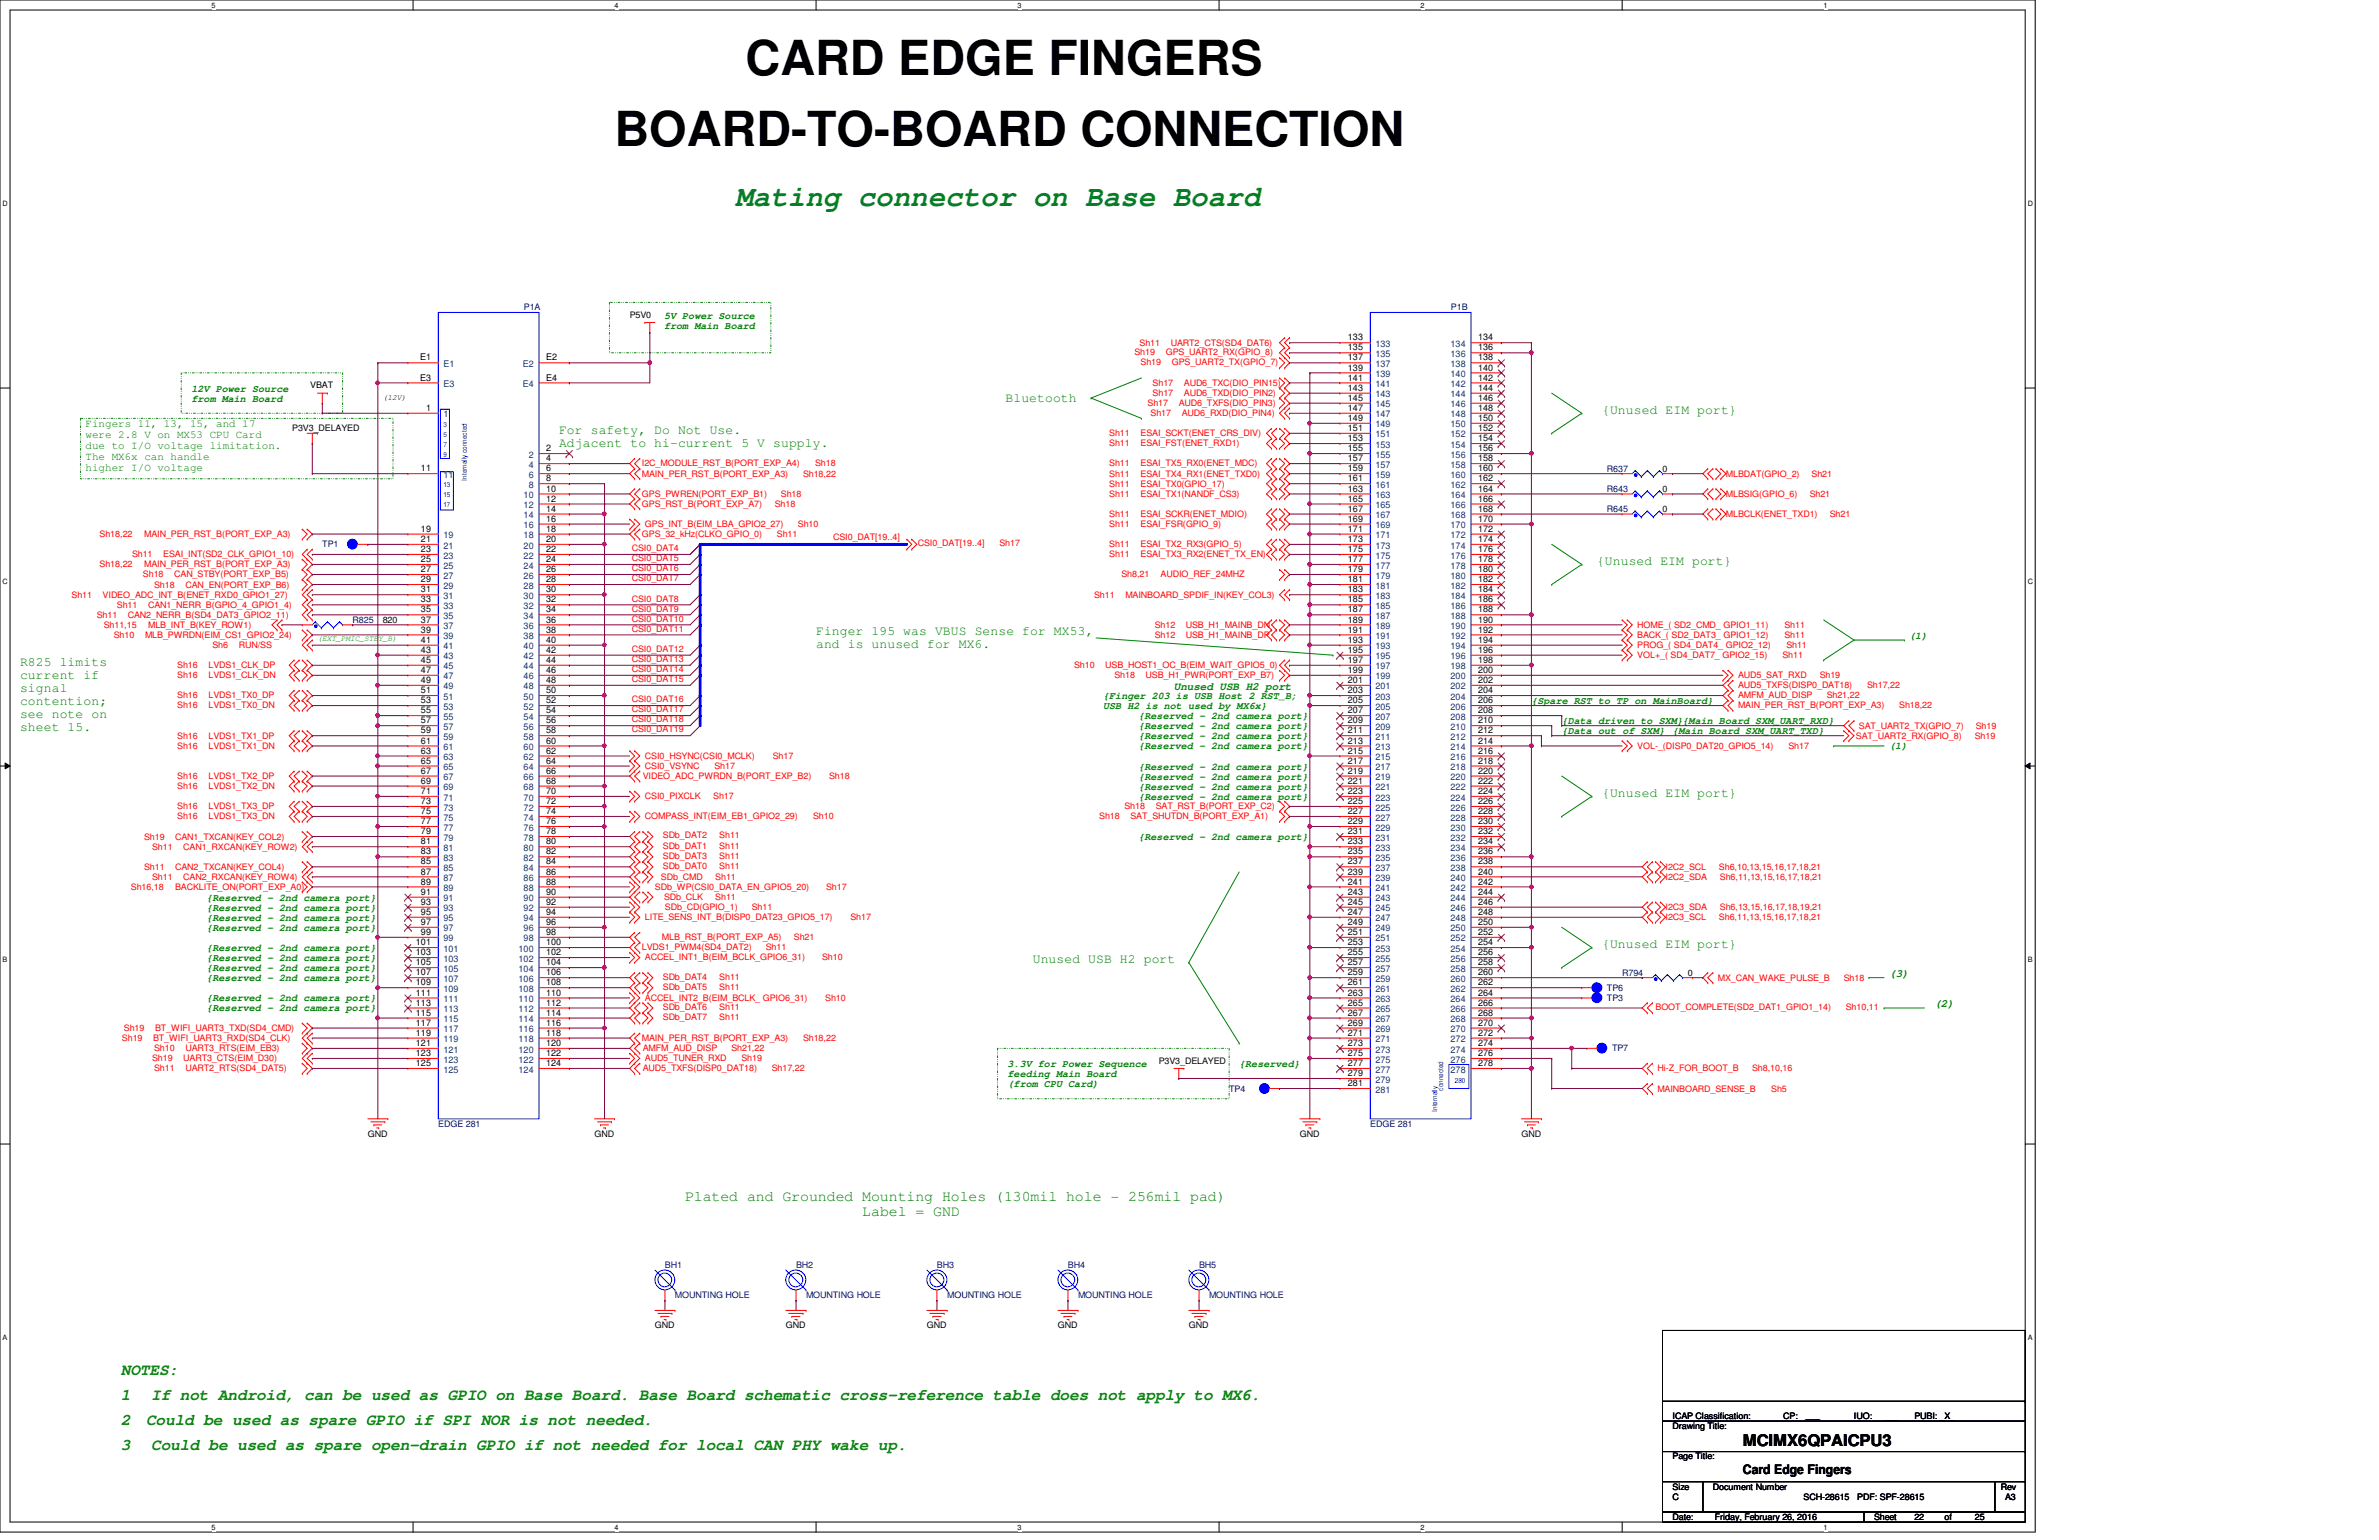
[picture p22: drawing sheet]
<svg xmlns="http://www.w3.org/2000/svg" width="432mm" height="279mm" viewBox="0 0 432 279" stroke-linecap="round" stroke-linejoin="round" font-family="sans-serif">
<defs><g id="words">
<g font-size="8.8">
<text x="135.3" y="13.6">CARD EDGE FINGERS</text>
<text x="111.5" y="26.4">BOARD-TO-BOARD CONNECTION</text>
</g>
<text font-size="5.3" fill="#008040" x="133.5" y="37.4">Mating connector on Base Board</text>
<g font-size="2.9" fill="#008000">
<text x="21.9" y="249.4">NOTES:</text>
<text x="21.9" y="254">1</text>
<text x="27.4" y="254">If not Android, can be used as GPIO on Base Board. Base Board schematic cross-reference table does not apply to MX6.</text>
<text x="21.9" y="263.1">3</text>
<text x="21.9" y="258.5">2</text>
<text x="26.5" y="258.5">Could be used as spare GPIO if SPI NOR is not needed.</text>
<text x="27.4" y="263.1">Could be used as spare open-drain GPIO if not needed for local CAN PHY wake up.</text>
</g>
<text font-size="2.9" x="316.4" y="262.4">MCIMX6QPAICPU3</text>
<g font-size="2.7" fill="#008000">
<text x="124.3" y="217.9">Plated and Grounded Mounting Holes (130mil hole - 256mil pad)</text>
<text x="156.5" y="220.6">Label = GND</text>
</g>
<g font-size="2.4" fill="#008000">
<text x="182.5" y="73">Bluetooth</text>
<text x="290.8" y="75.1">{Unused EIM port}</text>
<text x="101.5" y="78.7">For safety, Do Not Use.</text>
<text x="101.5" y="81.1">Adjacent to hi-current 5 V supply.</text>
<text x="289.9" y="102.5">{Unused EIM port}</text>
<text x="148.1" y="115.3">Finger 195 was VBUS Sense for MX53,</text>
<text x="148.1" y="117.6">and is unused for MX6.</text>
<text x="3.6" y="120.8">R825 limits</text>
<text x="3.6" y="123.1">current if</text>
<text x="3.6" y="125.5">signal</text>
<text x="3.6" y="127.9">contention;</text>
<text x="3.6" y="130.3">see note on</text>
<text x="3.6" y="132.6">sheet 15.</text>
<text x="290.8" y="144.5">{Unused EIM port}</text>
<text x="290.8" y="172">{Unused EIM port}</text>
<text x="187.5" y="174.7">Unused USB H2 port</text>
</g>
<text font-size="2.4" x="316.4" y="267.4">Card Edge Fingers</text>
<g font-size="2" fill="#008000">
<text x="15.5" y="77.5">Fingers 11, 13, 15, and 17</text>
<text x="15.5" y="79.5">were 2.8 V on MX53 CPU Card</text>
<text x="15.5" y="81.4">due to I/O voltage limitation.</text>
<text x="15.5" y="83.4">The MX6x can handle</text>
<text x="15.5" y="85.4">higher I/O voltage</text>
<text x="213.1" y="125.1">Unused USB H2 port</text>
<text x="342.9" y="177.2">(3)</text>
<text x="351.1" y="182.8">(2)</text>
</g>
<g font-size="1.8" fill="#008000">
<text x="120.5" y="57.9">5V Power Source</text>
<text x="120.5" y="59.7">from Main Board</text>
<text x="34.8" y="71">12V Power Source</text>
<text x="34.8" y="72.9">from Main Board</text>
<text x="346.5" y="115.9">(1)</text>
<text x="200.2" y="126.8">{Finger 203 is USB Host 2 RST_B;</text>
<text x="200.2" y="128.7">USB H2 is not used by MX6x}</text>
<text x="206.6" y="130.5">{Reserved - 2nd camera port}</text>
<text x="278" y="127.8">{Spare RST to TP on MainBoard}</text>
<text x="283.5" y="131.4">{Data driven to SXM}{Main Board SXM_UART_RXD}</text>
<text x="206.6" y="132.3">{Reserved - 2nd camera port}</text>
<text x="206.6" y="134.2">{Reserved - 2nd camera port}</text>
<text x="206.6" y="136">{Reserved - 2nd camera port}</text>
<text x="283.5" y="133.2">{Data out of SXM}</text>
<text x="303.6" y="133.2">{Main Board SXM_UART_TXD}</text>
<text x="342.9" y="136">(1)</text>
<text x="206.6" y="139.6">{Reserved - 2nd camera port}</text>
<text x="206.6" y="141.5">{Reserved - 2nd camera port}</text>
<text x="206.6" y="143.3">{Reserved - 2nd camera port}</text>
<text x="206.6" y="145.1">{Reserved - 2nd camera port}</text>
<text x="206.6" y="152.4">{Reserved - 2nd camera port}</text>
<text x="37.5" y="163.4">{Reserved - 2nd camera port}</text>
<text x="37.5" y="165.2">{Reserved - 2nd camera port}</text>
<text x="37.5" y="167">{Reserved - 2nd camera port}</text>
<text x="37.5" y="168.9">{Reserved - 2nd camera port}</text>
<text x="37.5" y="172.6">{Reserved - 2nd camera port}</text>
<text x="37.5" y="174.4">{Reserved - 2nd camera port}</text>
<text x="37.5" y="176.2">{Reserved - 2nd camera port}</text>
<text x="37.5" y="178.1">{Reserved - 2nd camera port}</text>
<text x="37.5" y="181.7">{Reserved - 2nd camera port}</text>
<text x="37.5" y="183.5">{Reserved - 2nd camera port}</text>
<text x="182.9" y="193.6">3.3V for Power Sequence</text>
<text x="182.9" y="195.4">feeding Main Board</text>
<text x="182.9" y="197.2">(from CPU Card)</text>
<text x="224.9" y="193.6">{Reserved}</text>
</g>
<g font-size="1.7">
<text x="76.2" y="65.4">E1</text>
<text x="99.1" y="65.4">E2</text>
<text x="244.6" y="61.8">133</text>
<text x="244.6" y="63.6">135</text>
<text x="244.6" y="65.4">137</text>
<text x="268.3" y="61.8">134</text>
<text x="268.3" y="63.6">136</text>
<text x="268.3" y="65.4">138</text>
<text x="76.2" y="69">E3</text>
<text x="99.1" y="69">E4</text>
<text x="244.6" y="67.2">139</text>
<text x="244.6" y="69">141</text>
<text x="244.6" y="70.9">143</text>
<text x="268.3" y="67.2">140</text>
<text x="268.3" y="69">142</text>
<text x="268.3" y="70.9">144</text>
<text x="77.3" y="74.5">1</text>
<text x="244.6" y="72.7">145</text>
<text x="244.6" y="74.5">147</text>
<text x="244.6" y="76.4">149</text>
<text x="268.3" y="72.7">146</text>
<text x="268.3" y="74.5">148</text>
<text x="268.3" y="76.4">150</text>
<text x="99.1" y="81.9">2</text>
<text x="99.1" y="83.7">4</text>
<text x="244.6" y="78.2">151</text>
<text x="244.6" y="80.1">153</text>
<text x="244.6" y="81.9">155</text>
<text x="244.6" y="83.7">157</text>
<text x="268.3" y="78.2">152</text>
<text x="268.3" y="80.1">154</text>
<text x="268.3" y="81.9">156</text>
<text x="268.3" y="83.7">158</text>
<text x="76.4" y="85.5">11</text>
<text x="99.1" y="85.5">6</text>
<text x="99.1" y="87.3">8</text>
<text x="99.1" y="89.2">10</text>
<text x="244.6" y="85.5">159</text>
<text x="244.6" y="87.3">161</text>
<text x="244.6" y="89.2">163</text>
<text x="268.3" y="85.5">160</text>
<text x="268.3" y="87.3">162</text>
<text x="268.3" y="89.2">164</text>
<text x="99.1" y="91">12</text>
<text x="99.1" y="92.8">14</text>
<text x="99.1" y="94.7">16</text>
<text x="244.6" y="91">165</text>
<text x="244.6" y="92.8">167</text>
<text x="244.6" y="94.7">169</text>
<text x="268.3" y="91">166</text>
<text x="268.3" y="92.8">168</text>
<text x="268.3" y="94.7">170</text>
<text x="76.4" y="96.5">19</text>
<text x="76.4" y="98.3">21</text>
<text x="76.4" y="100.2">23</text>
<text x="76.4" y="102">25</text>
<text x="99.1" y="96.5">18</text>
<text x="99.1" y="98.3">20</text>
<text x="99.1" y="100.2">22</text>
<text x="99.1" y="102">24</text>
<text x="244.6" y="96.5">171</text>
<text x="244.6" y="98.3">173</text>
<text x="244.6" y="100.2">175</text>
<text x="244.6" y="102">177</text>
<text x="268.3" y="96.5">172</text>
<text x="268.3" y="98.3">174</text>
<text x="268.3" y="100.2">176</text>
<text x="268.3" y="102">178</text>
<text x="76.4" y="103.8">27</text>
<text x="76.4" y="105.6">29</text>
<text x="76.4" y="107.5">31</text>
<text x="99.1" y="103.8">26</text>
<text x="99.1" y="105.6">28</text>
<text x="99.1" y="107.5">30</text>
<text x="244.6" y="103.8">179</text>
<text x="244.6" y="105.6">181</text>
<text x="244.6" y="107.5">183</text>
<text x="268.3" y="103.8">180</text>
<text x="268.3" y="105.6">182</text>
<text x="268.3" y="107.5">184</text>
<text x="76.4" y="109.3">33</text>
<text x="76.4" y="111.1">35</text>
<text x="76.4" y="112.9">37</text>
<text x="99.1" y="109.3">32</text>
<text x="99.1" y="111.1">34</text>
<text x="99.1" y="112.9">36</text>
<text x="244.6" y="109.3">185</text>
<text x="244.6" y="111.1">187</text>
<text x="244.6" y="112.9">189</text>
<text x="268.3" y="109.3">186</text>
<text x="268.3" y="111.1">188</text>
<text x="268.3" y="112.9">190</text>
<text x="76.4" y="114.8">39</text>
<text x="76.4" y="116.6">41</text>
<text x="76.4" y="118.4">43</text>
<text x="99.1" y="114.8">38</text>
<text x="99.1" y="116.6">40</text>
<text x="99.1" y="118.4">42</text>
<text x="244.6" y="114.8">191</text>
<text x="244.6" y="116.6">193</text>
<text x="244.6" y="118.4">195</text>
<text x="268.3" y="114.8">192</text>
<text x="268.3" y="116.6">194</text>
<text x="268.3" y="118.4">196</text>
<text x="76.4" y="120.3">45</text>
<text x="76.4" y="122.1">47</text>
<text x="76.4" y="123.9">49</text>
<text x="76.4" y="125.8">51</text>
<text x="99.1" y="120.3">44</text>
<text x="99.1" y="122.1">46</text>
<text x="99.1" y="123.9">48</text>
<text x="99.1" y="125.8">50</text>
<text x="244.6" y="120.3">197</text>
<text x="244.6" y="122.1">199</text>
<text x="244.6" y="123.9">201</text>
<text x="244.6" y="125.8">203</text>
<text x="268.3" y="120.3">198</text>
<text x="268.3" y="122.1">200</text>
<text x="268.3" y="123.9">202</text>
<text x="268.3" y="125.8">204</text>
<text x="76.4" y="127.6">53</text>
<text x="76.4" y="129.4">55</text>
<text x="76.4" y="131.2">57</text>
<text x="99.1" y="127.6">52</text>
<text x="99.1" y="129.4">54</text>
<text x="99.1" y="131.2">56</text>
<text x="244.6" y="127.6">205</text>
<text x="244.6" y="129.4">207</text>
<text x="244.6" y="131.2">209</text>
<text x="268.3" y="127.6">206</text>
<text x="268.3" y="129.4">208</text>
<text x="268.3" y="131.2">210</text>
<text x="76.4" y="133.1">59</text>
<text x="76.4" y="134.9">61</text>
<text x="76.4" y="136.7">63</text>
<text x="99.1" y="133.1">58</text>
<text x="99.1" y="134.9">60</text>
<text x="99.1" y="136.7">62</text>
<text x="244.6" y="133.1">211</text>
<text x="244.6" y="134.9">213</text>
<text x="244.6" y="136.7">215</text>
<text x="268.3" y="133.1">212</text>
<text x="268.3" y="134.9">214</text>
<text x="268.3" y="136.7">216</text>
<text x="76.4" y="138.6">65</text>
<text x="76.4" y="140.4">67</text>
<text x="76.4" y="142.2">69</text>
<text x="99.1" y="138.6">64</text>
<text x="99.1" y="140.4">66</text>
<text x="99.1" y="142.2">68</text>
<text x="244.6" y="138.6">217</text>
<text x="244.6" y="140.4">219</text>
<text x="244.6" y="142.2">221</text>
<text x="268.3" y="138.6">218</text>
<text x="268.3" y="140.4">220</text>
<text x="268.3" y="142.2">222</text>
<text x="76.4" y="144.1">71</text>
<text x="76.4" y="145.9">73</text>
<text x="76.4" y="147.7">75</text>
<text x="76.4" y="149.5">77</text>
<text x="99.1" y="144.1">70</text>
<text x="99.1" y="145.9">72</text>
<text x="99.1" y="147.7">74</text>
<text x="99.1" y="149.5">76</text>
<text x="244.6" y="144.1">223</text>
<text x="244.6" y="145.9">225</text>
<text x="244.6" y="147.7">227</text>
<text x="244.6" y="149.5">229</text>
<text x="268.3" y="144.1">224</text>
<text x="268.3" y="145.9">226</text>
<text x="268.3" y="147.7">228</text>
<text x="268.3" y="149.5">230</text>
<text x="76.4" y="151.3">79</text>
<text x="76.4" y="153.2">81</text>
<text x="76.4" y="155">83</text>
<text x="99.1" y="151.3">78</text>
<text x="99.1" y="153.2">80</text>
<text x="99.1" y="155">82</text>
<text x="244.6" y="151.3">231</text>
<text x="244.6" y="153.2">233</text>
<text x="244.6" y="155">235</text>
<text x="268.3" y="151.3">232</text>
<text x="268.3" y="153.2">234</text>
<text x="268.3" y="155">236</text>
<text x="76.4" y="156.8">85</text>
<text x="76.4" y="158.7">87</text>
<text x="76.4" y="160.5">89</text>
<text x="99.1" y="156.8">84</text>
<text x="99.1" y="158.7">86</text>
<text x="99.1" y="160.5">88</text>
<text x="244.6" y="156.8">237</text>
<text x="244.6" y="158.7">239</text>
<text x="244.6" y="160.5">241</text>
<text x="268.3" y="156.8">238</text>
<text x="268.3" y="158.7">240</text>
<text x="268.3" y="160.5">242</text>
<text x="76.4" y="162.3">91</text>
<text x="76.4" y="164.2">93</text>
<text x="76.4" y="166">95</text>
<text x="76.4" y="167.8">97</text>
<text x="99.1" y="162.3">90</text>
<text x="99.1" y="164.2">92</text>
<text x="99.1" y="166">94</text>
<text x="99.1" y="167.8">96</text>
<text x="244.6" y="162.3">243</text>
<text x="244.6" y="164.2">245</text>
<text x="244.6" y="166">247</text>
<text x="244.6" y="167.8">249</text>
<text x="268.3" y="162.3">244</text>
<text x="268.3" y="164.2">246</text>
<text x="268.3" y="166">248</text>
<text x="268.3" y="167.8">250</text>
<text x="75.5" y="171.5">101</text>
<text x="75.5" y="173.3">103</text>
<text x="76.4" y="169.6">99</text>
<text x="99.1" y="169.6">98</text>
<text x="99.1" y="171.5">100</text>
<text x="99.1" y="173.3">102</text>
<text x="244.6" y="169.6">251</text>
<text x="244.6" y="171.5">253</text>
<text x="244.6" y="173.3">255</text>
<text x="268.3" y="169.6">252</text>
<text x="268.3" y="171.5">254</text>
<text x="268.3" y="173.3">256</text>
<text x="75.5" y="175.1">105</text>
<text x="75.5" y="177">107</text>
<text x="75.5" y="178.8">109</text>
<text x="99.1" y="175.1">104</text>
<text x="99.1" y="177">106</text>
<text x="99.1" y="178.8">108</text>
<text x="244.6" y="175.1">257</text>
<text x="244.6" y="177">259</text>
<text x="244.6" y="178.8">261</text>
<text x="268.3" y="175.1">258</text>
<text x="268.3" y="177">260</text>
<text x="268.3" y="178.8">262</text>
<text x="75.5" y="180.6">111</text>
<text x="75.5" y="182.5">113</text>
<text x="75.5" y="184.3">115</text>
<text x="99.1" y="180.6">110</text>
<text x="99.1" y="182.5">112</text>
<text x="99.1" y="184.3">114</text>
<text x="244.6" y="180.6">263</text>
<text x="244.6" y="182.5">265</text>
<text x="244.6" y="184.3">267</text>
<text x="268.3" y="180.6">264</text>
<text x="268.3" y="182.5">266</text>
<text x="268.3" y="184.3">268</text>
<text x="75.5" y="186.1">117</text>
<text x="75.5" y="187.9">119</text>
<text x="75.5" y="189.8">121</text>
<text x="75.5" y="191.6">123</text>
<text x="99.1" y="186.1">116</text>
<text x="99.1" y="187.9">118</text>
<text x="99.1" y="189.8">120</text>
<text x="99.1" y="191.6">122</text>
<text x="244.6" y="186.1">269</text>
<text x="244.6" y="187.9">271</text>
<text x="244.6" y="189.8">273</text>
<text x="244.6" y="191.6">275</text>
<text x="268.3" y="186.1">270</text>
<text x="268.3" y="187.9">272</text>
<text x="268.3" y="189.8">274</text>
<text x="268.3" y="191.6">276</text>
<text x="75.5" y="193.4">125</text>
<text x="99.1" y="193.4">124</text>
<text x="244.6" y="193.4">277</text>
<text x="244.6" y="195.2">279</text>
<text x="244.6" y="197.1">281</text>
<text x="268.3" y="193.4">278</text>
</g>
<g font-size="1.7" fill="#004080">
<text x="249.6" y="62.9">133</text>
<text x="249.6" y="64.8">135</text>
<text x="263.3" y="62.9">134</text>
<text x="263.3" y="64.8">136</text>
<text x="80.5" y="66.6">E1</text>
<text x="80.5" y="70.2">E3</text>
<text x="94.9" y="66.6">E2</text>
<text x="94.9" y="70.2">E4</text>
<text x="249.6" y="66.6">137</text>
<text x="249.6" y="68.4">139</text>
<text x="249.6" y="70.2">141</text>
<text x="263.3" y="66.6">138</text>
<text x="263.3" y="68.4">140</text>
<text x="263.3" y="70.2">142</text>
<text x="80.5" y="75.7">1</text>
<text x="249.6" y="72.1">143</text>
<text x="249.6" y="73.9">145</text>
<text x="249.6" y="75.7">147</text>
<text x="249.6" y="77.6">149</text>
<text x="263.3" y="72.1">144</text>
<text x="263.3" y="73.9">146</text>
<text x="263.3" y="75.7">148</text>
<text x="263.3" y="77.6">150</text>
<text x="96" y="83.1">2</text>
<text x="249.6" y="79.4">151</text>
<text x="249.6" y="81.2">153</text>
<text x="249.6" y="83.1">155</text>
<text x="263.3" y="79.4">152</text>
<text x="263.3" y="81.2">154</text>
<text x="263.3" y="83.1">156</text>
<text x="80.5" y="86.7">11</text>
<text x="96" y="84.9">4</text>
<text x="96" y="86.7">6</text>
<text x="96" y="88.5">8</text>
<text x="249.6" y="84.9">157</text>
<text x="249.6" y="86.7">159</text>
<text x="249.6" y="88.5">161</text>
<text x="263.3" y="84.9">158</text>
<text x="263.3" y="86.7">160</text>
<text x="263.3" y="88.5">162</text>
<text x="95" y="90.4">10</text>
<text x="95" y="92.2">12</text>
<text x="95" y="94">14</text>
<text x="95" y="95.8">16</text>
<text x="249.6" y="90.4">163</text>
<text x="249.6" y="92.2">165</text>
<text x="249.6" y="94">167</text>
<text x="249.6" y="95.8">169</text>
<text x="263.3" y="90.4">164</text>
<text x="263.3" y="92.2">166</text>
<text x="263.3" y="94">168</text>
<text x="263.3" y="95.8">170</text>
<text x="80.5" y="97.7">19</text>
<text x="80.5" y="99.5">21</text>
<text x="80.5" y="101.3">23</text>
<text x="95" y="97.7">18</text>
<text x="95" y="99.5">20</text>
<text x="95" y="101.3">22</text>
<text x="249.6" y="97.7">171</text>
<text x="249.6" y="99.5">173</text>
<text x="249.6" y="101.3">175</text>
<text x="263.3" y="97.7">172</text>
<text x="263.3" y="99.5">174</text>
<text x="263.3" y="101.3">176</text>
<text x="80.5" y="103.2">25</text>
<text x="80.5" y="105">27</text>
<text x="80.5" y="106.8">29</text>
<text x="95" y="103.2">24</text>
<text x="95" y="105">26</text>
<text x="95" y="106.8">28</text>
<text x="249.6" y="103.2">177</text>
<text x="249.6" y="105">179</text>
<text x="249.6" y="106.8">181</text>
<text x="263.3" y="103.2">178</text>
<text x="263.3" y="105">180</text>
<text x="263.3" y="106.8">182</text>
<text x="80.5" y="108.7">31</text>
<text x="80.5" y="110.5">33</text>
<text x="80.5" y="112.3">35</text>
<text x="95" y="108.7">30</text>
<text x="95" y="110.5">32</text>
<text x="95" y="112.3">34</text>
<text x="249.6" y="108.7">183</text>
<text x="249.6" y="110.5">185</text>
<text x="249.6" y="112.3">187</text>
<text x="263.3" y="108.7">184</text>
<text x="263.3" y="110.5">186</text>
<text x="263.3" y="112.3">188</text>
<text x="80.5" y="114.1">37</text>
<text x="80.5" y="116">39</text>
<text x="80.5" y="117.8">41</text>
<text x="80.5" y="119.6">43</text>
<text x="95" y="114.1">36</text>
<text x="95" y="116">38</text>
<text x="95" y="117.8">40</text>
<text x="95" y="119.6">42</text>
<text x="249.6" y="114.1">189</text>
<text x="249.6" y="116">191</text>
<text x="249.6" y="117.8">193</text>
<text x="249.6" y="119.6">195</text>
<text x="263.3" y="114.1">190</text>
<text x="263.3" y="116">192</text>
<text x="263.3" y="117.8">194</text>
<text x="263.3" y="119.6">196</text>
<text x="80.5" y="121.5">45</text>
<text x="80.5" y="123.3">47</text>
<text x="80.5" y="125.1">49</text>
<text x="95" y="121.5">44</text>
<text x="95" y="123.3">46</text>
<text x="95" y="125.1">48</text>
<text x="249.6" y="121.5">197</text>
<text x="249.6" y="123.3">199</text>
<text x="249.6" y="125.1">201</text>
<text x="263.3" y="121.5">198</text>
<text x="263.3" y="123.3">200</text>
<text x="263.3" y="125.1">202</text>
<text x="80.5" y="127">51</text>
<text x="80.5" y="128.8">53</text>
<text x="80.5" y="130.6">55</text>
<text x="95" y="127">50</text>
<text x="95" y="128.8">52</text>
<text x="95" y="130.6">54</text>
<text x="249.6" y="127">203</text>
<text x="249.6" y="128.8">205</text>
<text x="249.6" y="130.6">207</text>
<text x="263.3" y="127">204</text>
<text x="263.3" y="128.8">206</text>
<text x="263.3" y="130.6">208</text>
<text x="80.5" y="132.4">57</text>
<text x="80.5" y="134.2">59</text>
<text x="80.5" y="136.1">61</text>
<text x="80.5" y="137.9">63</text>
<text x="95" y="132.4">56</text>
<text x="95" y="134.2">58</text>
<text x="95" y="136.1">60</text>
<text x="95" y="137.9">62</text>
<text x="249.6" y="132.4">209</text>
<text x="249.6" y="134.2">211</text>
<text x="249.6" y="136.1">213</text>
<text x="249.6" y="137.9">215</text>
<text x="263.3" y="132.4">210</text>
<text x="263.3" y="134.2">212</text>
<text x="263.3" y="136.1">214</text>
<text x="263.3" y="137.9">216</text>
<text x="80.5" y="139.7">65</text>
<text x="80.5" y="141.6">67</text>
<text x="80.5" y="143.4">69</text>
<text x="95" y="139.7">64</text>
<text x="95" y="141.6">66</text>
<text x="95" y="143.4">68</text>
<text x="249.6" y="139.7">217</text>
<text x="249.6" y="141.6">219</text>
<text x="249.6" y="143.4">221</text>
<text x="263.3" y="139.7">218</text>
<text x="263.3" y="141.6">220</text>
<text x="263.3" y="143.4">222</text>
<text x="80.5" y="145.2">71</text>
<text x="80.5" y="147.1">73</text>
<text x="80.5" y="148.9">75</text>
<text x="95" y="145.2">70</text>
<text x="95" y="147.1">72</text>
<text x="95" y="148.9">74</text>
<text x="249.6" y="145.2">223</text>
<text x="249.6" y="147.1">225</text>
<text x="249.6" y="148.9">227</text>
<text x="263.3" y="145.2">224</text>
<text x="263.3" y="147.1">226</text>
<text x="263.3" y="148.9">228</text>
<text x="80.5" y="150.7">77</text>
<text x="80.5" y="152.5">79</text>
<text x="80.5" y="154.4">81</text>
<text x="95" y="150.7">76</text>
<text x="95" y="152.5">78</text>
<text x="95" y="154.4">80</text>
<text x="249.6" y="150.7">229</text>
<text x="249.6" y="152.5">231</text>
<text x="249.6" y="154.4">233</text>
<text x="263.3" y="150.7">230</text>
<text x="263.3" y="152.5">232</text>
<text x="263.3" y="154.4">234</text>
<text x="80.5" y="156.2">83</text>
<text x="80.5" y="158">85</text>
<text x="80.5" y="159.9">87</text>
<text x="80.5" y="161.7">89</text>
<text x="95" y="156.2">82</text>
<text x="95" y="158">84</text>
<text x="95" y="159.9">86</text>
<text x="95" y="161.7">88</text>
<text x="249.6" y="156.2">235</text>
<text x="249.6" y="158">237</text>
<text x="249.6" y="159.9">239</text>
<text x="249.6" y="161.7">241</text>
<text x="263.3" y="156.2">236</text>
<text x="263.3" y="158">238</text>
<text x="263.3" y="159.9">240</text>
<text x="263.3" y="161.7">242</text>
<text x="80.5" y="163.5">91</text>
<text x="80.5" y="165.4">93</text>
<text x="80.5" y="167.2">95</text>
<text x="95" y="163.5">90</text>
<text x="95" y="165.4">92</text>
<text x="95" y="167.2">94</text>
<text x="249.6" y="163.5">243</text>
<text x="249.6" y="165.4">245</text>
<text x="249.6" y="167.2">247</text>
<text x="263.3" y="163.5">244</text>
<text x="263.3" y="165.4">246</text>
<text x="263.3" y="167.2">248</text>
<text x="80.5" y="169">97</text>
<text x="80.5" y="170.8">99</text>
<text x="80.5" y="172.7">101</text>
<text x="94.1" y="172.7">100</text>
<text x="95" y="169">96</text>
<text x="95" y="170.8">98</text>
<text x="249.6" y="169">249</text>
<text x="249.6" y="170.8">251</text>
<text x="249.6" y="172.7">253</text>
<text x="263.3" y="169">250</text>
<text x="263.3" y="170.8">252</text>
<text x="263.3" y="172.7">254</text>
<text x="80.5" y="174.5">103</text>
<text x="80.5" y="176.3">105</text>
<text x="80.5" y="178.1">107</text>
<text x="80.5" y="180">109</text>
<text x="94.1" y="174.5">102</text>
<text x="94.1" y="176.3">104</text>
<text x="94.1" y="178.1">106</text>
<text x="94.1" y="180">108</text>
<text x="249.6" y="174.5">255</text>
<text x="249.6" y="176.3">257</text>
<text x="249.6" y="178.1">259</text>
<text x="249.6" y="180">261</text>
<text x="263.3" y="174.5">256</text>
<text x="263.3" y="176.3">258</text>
<text x="263.3" y="178.1">260</text>
<text x="263.3" y="180">262</text>
<text x="80.5" y="181.8">111</text>
<text x="80.5" y="183.6">113</text>
<text x="80.5" y="185.5">115</text>
<text x="94.1" y="181.8">110</text>
<text x="94.1" y="183.6">112</text>
<text x="94.1" y="185.5">114</text>
<text x="249.6" y="181.8">263</text>
<text x="249.6" y="183.6">265</text>
<text x="249.6" y="185.5">267</text>
<text x="263.3" y="181.8">264</text>
<text x="263.3" y="183.6">266</text>
<text x="263.3" y="185.5">268</text>
<text x="80.5" y="187.3">117</text>
<text x="80.5" y="189.1">119</text>
<text x="80.5" y="191">121</text>
<text x="94.1" y="187.3">116</text>
<text x="94.1" y="189.1">118</text>
<text x="94.1" y="191">120</text>
<text x="249.6" y="187.3">269</text>
<text x="249.6" y="189.1">271</text>
<text x="249.6" y="191">273</text>
<text x="263.3" y="187.3">270</text>
<text x="263.3" y="189.1">272</text>
<text x="263.3" y="191">274</text>
<text x="80.5" y="192.8">123</text>
<text x="80.5" y="194.6">125</text>
<text x="94.1" y="192.8">122</text>
<text x="94.1" y="194.6">124</text>
<text x="249.6" y="192.8">275</text>
<text x="249.6" y="194.6">277</text>
<text x="249.6" y="196.4">279</text>
<text x="263.3" y="192.8">276</text>
<text x="263.3" y="194.6">278</text>
<text x="249.6" y="198.2">281</text>
</g>
<g font-size="1.6" fill="#000080">
<text x="95.1" y="56.3">P1A</text>
<text x="263.4" y="56.3">P1B</text>
<text x="291.7" y="85.6">R637</text>
<text x="291.7" y="89.2">R643</text>
<text x="291.7" y="92.9">R645</text>
<text x="58.5" y="99.3">TP1</text>
<text x="64" y="113">R825</text>
<text x="291.7" y="179.7">TP6</text>
<text x="294.4" y="177">R794</text>
<text x="291.7" y="181.6">TP3</text>
<text x="292.6" y="190.7">TP7</text>
<text x="223.1" y="198">TP4</text>
<text x="79.5" y="204.4">EDGE 281</text>
<text x="248.7" y="204.4">EDGE 281</text>
<text x="120.7" y="230">BH1</text>
<text x="144.5" y="230">BH2</text>
<text x="170.1" y="230">BH3</text>
<text x="193.8" y="230">BH4</text>
<text x="217.6" y="230">BH5</text>
<text x="122.5" y="235.5">MOUNTING HOLE</text>
<text x="146.3" y="235.5">MOUNTING HOLE</text>
<text x="171.9" y="235.5">MOUNTING HOLE</text>
<text x="195.7" y="235.5">MOUNTING HOLE</text>
<text x="219.5" y="235.5">MOUNTING HOLE</text>
</g>
<g font-size="1.6">
<text x="114.3" y="57.7">P5V0</text>
<text x="56.3" y="70.4">VBAT</text>
<text x="53" y="78.2">P3V3_DELAYED</text>
<text x="301.8" y="85.6">0</text>
<text x="301.8" y="89.2">0</text>
<text x="301.8" y="92.9">0</text>
<text x="69.5" y="113">820</text>
<text x="306.3" y="177">0</text>
<text x="210.3" y="193.1">P3V3_DELAYED</text>
<text x="66.8" y="206.2">GND</text>
<text x="107.9" y="206.2">GND</text>
<text x="235.9" y="206.2">GND</text>
<text x="276.1" y="206.2">GND</text>
<text x="118.9" y="241">GND</text>
<text x="142.6" y="241">GND</text>
<text x="168.2" y="241">GND</text>
<text x="192" y="241">GND</text>
<text x="215.8" y="241">GND</text>
<text x="303.6" y="257.5">ICAP Classification:</text>
<text x="323.7" y="257.5">CP:</text>
<text x="327.7" y="257.3">___</text>
<text x="336.5" y="257.5">IUO:</text>
<text x="342" y="257.5">___</text>
<text x="347.5" y="257.5">PUBI: _X_</text>
<text x="303.6" y="259.3">Drawing Title:</text>
<text x="303.6" y="264.8">Page Title:</text>
<text x="303.6" y="270.3">Size</text>
<text x="303.6" y="275.8">Date:</text>
<text x="303.6" y="272.1">C</text>
<text x="310.9" y="270.3">Document Number</text>
<text x="311.2" y="275.8">Friday, February 26, 2016</text>
<text x="327.4" y="272.1">SCH-28615</text>
<text x="337.1" y="272.1">PDF: SPF-28615</text>
<text x="340.1" y="275.8">Sheet</text>
<text x="347.5" y="275.8">22</text>
<text x="352.9" y="275.8">of</text>
<text x="358.4" y="275.8">25</text>
<text x="363.2" y="270.3">Rev</text>
<text x="363.9" y="272.1">A3</text>
</g>
<g font-size="1.6" fill="#f00">
<text x="205.9" y="64.3">Sh19</text>
<text x="206.8" y="62.7">Sh11</text>
<text x="211.6" y="64.3">GPS_UART2_RX(GPIO_8)</text>
<text x="212.5" y="62.7">UART2_CTS(SD4_DAT6)</text>
<text x="207" y="66.2">Sh19</text>
<text x="209.2" y="71.8">Sh17</text>
<text x="209.2" y="70">Sh17</text>
<text x="212.7" y="66.2">GPS_UART2_TX(GPIO_7)</text>
<text x="214.9" y="71.8">AUD6_TXD(DIO_PIN2)</text>
<text x="214.9" y="70">AUD6_TXC(DIO_PIN15)</text>
<text x="208.3" y="73.7">Sh17</text>
<text x="208.8" y="75.5">Sh17</text>
<text x="214" y="73.7">AUD6_TXFS(DIO_PIN3)</text>
<text x="214.5" y="75.5">AUD6_RXD(DIO_PIN4)</text>
<text x="201.3" y="79.2">Sh11</text>
<text x="201.3" y="81">Sh11</text>
<text x="207" y="79.2">ESAI_SCKT(ENET_CRS_DIV)</text>
<text x="207" y="81">ESAI_FST(ENET_RXD1)</text>
<text x="116.5" y="86.5">MAIN_PER_RST_B(PORT_EXP_A3)</text>
<text x="116.5" y="84.6">I2C_MODULE_RST_B(PORT_EXP_A4)</text>
<text x="145.8" y="86.5">Sh18,22</text>
<text x="148" y="84.6">Sh18</text>
<text x="201.3" y="84.6">Sh11</text>
<text x="201.3" y="86.5">Sh11</text>
<text x="201.3" y="88.3">Sh11</text>
<text x="207" y="84.6">ESAI_TX5_RX0(ENET_MDC)</text>
<text x="207" y="86.5">ESAI_TX4_RX1(ENET_TXD0)</text>
<text x="207" y="88.3">ESAI_TX0(GPIO_17)</text>
<text x="313.3" y="86.5">MLBDAT(GPIO_2)</text>
<text x="328.8" y="86.5">Sh21</text>
<text x="116.5" y="90.1">GPS_PWREN(PORT_EXP_B1)</text>
<text x="116.5" y="91.9">GPS_RST_B(PORT_EXP_A7)</text>
<text x="117.1" y="95.6">GPS_INT_B(EIM_LBA_GPIO2_27)</text>
<text x="140.6" y="91.9">Sh18</text>
<text x="141.7" y="90.1">Sh18</text>
<text x="144.8" y="95.6">Sh10</text>
<text x="201.3" y="93.8">Sh11</text>
<text x="201.3" y="95.6">Sh11</text>
<text x="201.3" y="90.1">Sh11</text>
<text x="207" y="93.8">ESAI_SCKR(ENET_MDIO)</text>
<text x="207" y="95.6">ESAI_FSR(GPIO_9)</text>
<text x="207" y="90.1">ESAI_TX1(NANDF_CS3)</text>
<text x="313.3" y="90.1">MLBSIG(GPIO_6)</text>
<text x="313.3" y="93.8">MLBCLK(ENET_TXD1)</text>
<text x="328.5" y="90.1">Sh21</text>
<text x="332.1" y="93.8">Sh21</text>
<text x="18.1" y="97.5">Sh18,22</text>
<text x="24" y="101.1">Sh11</text>
<text x="26.2" y="97.5">MAIN_PER_RST_B(PORT_EXP_A3)</text>
<text x="29.6" y="101.1">ESAI_INT(SD2_CLK_GPIO1_10)</text>
<text x="114.7" y="101.8">CSI0_DAT5</text>
<text x="114.7" y="100">CSI0_DAT4</text>
<text x="116.5" y="97.5">GPS_32_kHz(CLKO_GPIO_0)</text>
<text x="141" y="97.5">Sh11</text>
<text x="151.2" y="98">CSI0_DAT[19..4]</text>
<text x="166.6" y="99.1">CSI0_DAT[19..4]</text>
<text x="181.4" y="99.1">Sh17</text>
<text x="201.3" y="99.3">Sh11</text>
<text x="201.3" y="101.1">Sh11</text>
<text x="207" y="99.3">ESAI_TX2_RX3(GPIO_5)</text>
<text x="207" y="101.1">ESAI_TX3_RX2(ENET_TX_EN)</text>
<text x="18.1" y="102.9">Sh18,22</text>
<text x="26" y="104.8">Sh18</text>
<text x="26.2" y="102.9">MAIN_PER_RST_B(PORT_EXP_A3)</text>
<text x="28" y="106.6">Sh18</text>
<text x="31.6" y="104.8">CAN_STBY(PORT_EXP_B5)</text>
<text x="33.7" y="106.6">CAN_EN(PORT_EXP_B6)</text>
<text x="114.7" y="105.5">CSI0_DAT7</text>
<text x="114.7" y="103.6">CSI0_DAT6</text>
<text x="203.5" y="104.8">Sh8,21</text>
<text x="210.7" y="104.8">AUDIO_REF_24MHZ</text>
<text x="13" y="108.4">Sh11</text>
<text x="17.6" y="112.1">Sh11</text>
<text x="18.6" y="108.4">VIDEO_ADC_INT_B(ENET_RXD0_GPIO1_27)</text>
<text x="18.8" y="113.9">Sh11,15</text>
<text x="21.2" y="110.2">Sh11</text>
<text x="23.2" y="112.1">CAN2_NERR_B(SD4_DAT3_GPIO2_11)</text>
<text x="26.9" y="113.9">MLB_INT_B(KEY_ROW1)</text>
<text x="26.9" y="110.2">CAN1_NERR_B(GPIO_4_GPIO1_4)</text>
<text x="114.7" y="109.1">CSI0_DAT8</text>
<text x="114.7" y="111">CSI0_DAT9</text>
<text x="114.7" y="112.8">CSI0_DAT10</text>
<text x="198.6" y="108.4">Sh11</text>
<text x="204.3" y="108.4">MAINBOARD_SPDIF_IN(KEY_COL3)</text>
<text x="209.6" y="113.9">Sh12</text>
<text x="215.2" y="113.9">USB_H1_MAINB_DN</text>
<text x="297.2" y="113.9">HOME_( SD2_CMD_ GPIO1_11)</text>
<text x="323.9" y="113.9">Sh11</text>
<text x="20.7" y="115.7">Sh10</text>
<text x="26.3" y="115.7">MLB_PWRDN(EIM_CS1_GPIO2_24)</text>
<text x="38.6" y="117.6">Sh6</text>
<text x="43.3" y="117.6">RUN/SS</text>
<text x="114.7" y="118.3">CSI0_DAT12</text>
<text x="114.7" y="114.6">CSI0_DAT11</text>
<text x="209.6" y="115.7">Sh12</text>
<text x="215.2" y="115.7">USB_H1_MAINB_DP</text>
<text x="297.2" y="115.7">BACK_( SD2_DAT3_ GPIO1_12)</text>
<text x="297.2" y="117.6">PROG_( SD4_DAT4_ GPIO2_12)</text>
<text x="297.2" y="119.4">VOL+_( SD4_DAT7_ GPIO2_15)</text>
<text x="323.5" y="119.4">Sh11</text>
<text x="323.9" y="115.7">Sh11</text>
<text x="324.2" y="117.6">Sh11</text>
<text x="32.2" y="121.2">Sh16</text>
<text x="32.2" y="123.1">Sh16</text>
<text x="37.8" y="121.2">LVDS1_CLK_DP</text>
<text x="37.8" y="123.1">LVDS1_CLK_DN</text>
<text x="114.7" y="120.1">CSI0_DAT13</text>
<text x="114.7" y="123.7">CSI0_DAT15</text>
<text x="114.7" y="121.9">CSI0_DAT14</text>
<text x="194.9" y="121.2">Sh10</text>
<text x="200.6" y="121.2">USB_HOST1_OC_B(EIM_WAIT_GPIO5_0)</text>
<text x="202.3" y="123.1">Sh18</text>
<text x="207.9" y="123.1">USB_H1_PWR(PORT_EXP_B7)</text>
<text x="315.5" y="123.1">AUD5_SAT_RXD</text>
<text x="315.5" y="124.9">AUD5_TXFS(DISP0_DAT18)</text>
<text x="330.3" y="123.1">Sh19</text>
<text x="338.9" y="124.9">Sh17,22</text>
<text x="32.2" y="126.7">Sh16</text>
<text x="32.2" y="128.5">Sh16</text>
<text x="37.8" y="126.7">LVDS1_TX0_DP</text>
<text x="37.8" y="128.5">LVDS1_TX0_DN</text>
<text x="114.7" y="131.1">CSI0_DAT18</text>
<text x="114.7" y="129.2">CSI0_DAT17</text>
<text x="114.7" y="127.4">CSI0_DAT16</text>
<text x="315.5" y="126.7">AMFM_AUD_DISP</text>
<text x="315.5" y="128.5">MAIN_PER_RST_B(PORT_EXP_A3)</text>
<text x="331.6" y="126.7">Sh21,22</text>
<text x="344.7" y="128.5">Sh18,22</text>
<text x="32.2" y="134">Sh16</text>
<text x="32.2" y="135.8">Sh16</text>
<text x="37.8" y="134">LVDS1_TX1_DP</text>
<text x="37.8" y="135.8">LVDS1_TX1_DN</text>
<text x="114.7" y="132.9">CSI0_DAT19</text>
<text x="117.1" y="137.7">CSI0_HSYNC(CSI0_MCLK)</text>
<text x="140.3" y="137.7">Sh17</text>
<text x="297.2" y="135.8">VOL-_(DISP0_DAT20_GPIO5_14)</text>
<text x="324.6" y="135.8">Sh17</text>
<text x="336.8" y="134">SAT_UART2_RX(GPIO_8)</text>
<text x="337.4" y="132.2">SAT_UART2_TX(GPIO_7)</text>
<text x="358.4" y="134">Sh19</text>
<text x="358.6" y="132.2">Sh19</text>
<text x="32.2" y="141.4">Sh16</text>
<text x="32.2" y="143.2">Sh16</text>
<text x="37.8" y="141.4">LVDS1_TX2_DP</text>
<text x="37.8" y="143.2">LVDS1_TX2_DN</text>
<text x="116.7" y="141.4">VIDEO_ADC_PWRDN_B(PORT_EXP_B2)</text>
<text x="117.1" y="139.5">CSI0_VSYNC</text>
<text x="129.7" y="139.5">Sh17</text>
<text x="150.5" y="141.4">Sh18</text>
<text x="32.2" y="146.8">Sh16</text>
<text x="32.2" y="148.6">Sh16</text>
<text x="37.8" y="146.8">LVDS1_TX3_DP</text>
<text x="37.8" y="148.6">LVDS1_TX3_DN</text>
<text x="117.1" y="145">CSI0_PIXCLK</text>
<text x="117.1" y="148.6">COMPASS_INT(EIM_EB1_GPIO2_29)</text>
<text x="129.5" y="145">Sh17</text>
<text x="147.6" y="148.6">Sh10</text>
<text x="199.5" y="148.6">Sh18</text>
<text x="204.1" y="146.8">Sh18</text>
<text x="205.2" y="148.6">SAT_SHUTDN_B(PORT_EXP_A1)</text>
<text x="209.8" y="146.8">SAT_RST_B(PORT_EXP_C2)</text>
<text x="26.2" y="152.3">Sh19</text>
<text x="27.6" y="154.1">Sh11</text>
<text x="31.8" y="152.3">CAN1_TXCAN(KEY_COL2)</text>
<text x="33.3" y="154.1">CAN1_RXCAN(KEY_ROW2)</text>
<text x="120.3" y="154">SDb_DAT1</text>
<text x="120.3" y="152.1">SDb_DAT2</text>
<text x="120.3" y="155.8">SDb_DAT3</text>
<text x="130.6" y="154">Sh11</text>
<text x="130.6" y="152.1">Sh11</text>
<text x="130.6" y="155.8">Sh11</text>
<text x="23.7" y="161.5">Sh16,18</text>
<text x="26.2" y="157.8">Sh11</text>
<text x="27.6" y="159.6">Sh11</text>
<text x="31.8" y="157.8">CAN2_TXCAN(KEY_COL4)</text>
<text x="31.8" y="161.5">BACKLITE_ON(PORT_EXP_A0)</text>
<text x="33.3" y="159.6">CAN2_RXCAN(KEY_ROW4)</text>
<text x="118.9" y="161.5">SDb_WP(CSI0_DATA_EN_GPIO5_20)</text>
<text x="120" y="159.6">SDb_CMD</text>
<text x="120.3" y="157.6">SDb_DAT0</text>
<text x="129.8" y="159.6">Sh11</text>
<text x="130.6" y="157.6">Sh11</text>
<text x="149.9" y="161.5">Sh17</text>
<text x="302.3" y="159.6">I2C2_SDA</text>
<text x="302.3" y="157.8">I2C2_SCL</text>
<text x="312" y="157.8">Sh6,10,13,15,16,17,18,21</text>
<text x="312.2" y="159.6">Sh6,11,13,15,16,17,18,21</text>
<text x="117.1" y="166.9">LITE_SENS_INT_B(DISP0_DAT23_GPIO5_17)</text>
<text x="120.5" y="163.3">SDb_CLK</text>
<text x="120.7" y="165.1">SDb_CD(GPIO_1)</text>
<text x="129.8" y="163.3">Sh11</text>
<text x="136.4" y="165.1">Sh11</text>
<text x="154.3" y="166.9">Sh17</text>
<text x="302.3" y="165.1">I2C3_SDA</text>
<text x="302.3" y="166.9">I2C3_SCL</text>
<text x="312" y="166.9">Sh6,11,13,15,16,17,18,21</text>
<text x="312.2" y="165.1">Sh6,13,15,16,17,18,19,21</text>
<text x="116.5" y="172.4">LVDS1_PWM4(SD4_DAT2)</text>
<text x="120.1" y="170.6">MLB_RST_B(PORT_EXP_A5)</text>
<text x="139" y="172.4">Sh11</text>
<text x="144.1" y="170.6">Sh21</text>
<text x="117.1" y="174.2">ACCEL_INT1_B(EIM_BCLK_GPIO6_31)</text>
<text x="120.3" y="177.7">SDb_DAT4</text>
<text x="120.3" y="179.5">SDb_DAT5</text>
<text x="130.6" y="177.7">Sh11</text>
<text x="130.6" y="179.5">Sh11</text>
<text x="149.2" y="174.2">Sh10</text>
<text x="311.8" y="177.9">MX_CAN_WAKE_PULSE_B</text>
<text x="334.6" y="177.9">Sh18</text>
<text x="117.1" y="181.6">ACCEL_INT2_B(EIM_BCLK_ GPIO6_31)</text>
<text x="120.3" y="183.2">SDb_DAT6</text>
<text x="120.3" y="185">SDb_DAT7</text>
<text x="130.6" y="183.2">Sh11</text>
<text x="130.6" y="185">Sh11</text>
<text x="149.8" y="181.6">Sh10</text>
<text x="300.5" y="183.2">BOOT_COMPLETE(SD2_DAT1_GPIO1_14)</text>
<text x="335" y="183.2">Sh10,11</text>
<text x="22.1" y="188.9">Sh19</text>
<text x="22.5" y="187.1">Sh19</text>
<text x="27.8" y="188.9">BT_WIFI_UART3_RXD(SD4_CLK)</text>
<text x="28" y="190.7">Sh10</text>
<text x="28.2" y="187.1">BT_WIFI_UART3_TXD(SD4_CMD)</text>
<text x="33.7" y="190.7">UART3_RTS(EIM_EB3)</text>
<text x="116.5" y="188.9">MAIN_PER_RST_B(PORT_EXP_A3)</text>
<text x="116.7" y="190.7">AMFM_AUD_DISP</text>
<text x="132.8" y="190.7">Sh21,22</text>
<text x="145.8" y="188.9">Sh18,22</text>
<text x="27.6" y="192.5">Sh19</text>
<text x="28" y="194.4">Sh11</text>
<text x="33.3" y="192.5">UART3_CTS(EIM_D30)</text>
<text x="33.7" y="194.4">UART2_RTS(SD4_DAT5)</text>
<text x="116.7" y="194.4">AUD5_TXFS(DISP0_DAT18)</text>
<text x="117.1" y="192.5">AUD5_TUNER_RXD</text>
<text x="134.6" y="192.5">Sh19</text>
<text x="140.1" y="194.4">Sh17,22</text>
<text x="300.8" y="194.4">Hi-Z_FOR_BOOT_B</text>
<text x="318" y="194.4">Sh8,10,16</text>
<text x="300.8" y="198">MAINBOARD_SENSE_B</text>
<text x="321.5" y="198">Sh5</text>
</g>
<text font-size="1.4" x="69.5" y="72.5">(12V)</text>
<text font-size="1.4" fill="#008000" x="57.6" y="116.4">(EXT_PMIC_STBY_B)</text>
<g font-size="1.3">
<text x="38.4" y="1.4">5</text>
<text x="111.5" y="1.4">4</text>
<text x="184.7" y="1.4">3</text>
<text x="257.9" y="1.4">2</text>
<text x="331" y="1.4">1</text>
<text x=".5" y="37.3">D</text>
<text x="368" y="37.3">D</text>
<text x=".5" y="105.9">C</text>
<text x="368" y="105.9">C</text>
<text x=".5" y="174.5">B</text>
<text x="368" y="174.5">B</text>
<text x=".5" y="243">A</text>
<text x="368" y="243">A</text>
<text x="38.4" y="277.5">5</text>
<text x="111.5" y="277.5">4</text>
<text x="184.7" y="277.5">3</text>
<text x="257.9" y="277.5">2</text>
<text x="331" y="277.5">1</text>
</g>
<g font-size="1.3" fill="#00f">
<text x="80.5" y="77.4">3</text>
<text x="80.5" y="81.1">7</text>
<text x="80.5" y="82.9">9</text>
<text x="80.5" y="79.2">5</text>
<text x="80.5" y="88.4">13</text>
<text x="84.8" y="87.2" transform="rotate(-90 84.8 87.2)">Internally connected</text>
<text x="80.5" y="92.1">17</text>
<text x="80.5" y="90.3">15</text>
<text x="262" y="197.9" transform="rotate(-90 262 197.9)">connected</text>
<text x="264.1" y="196.5">280</text>
<text x="260.9" y="201.7" transform="rotate(-90 260.9 201.7)">Internally</text>
</g>
</g></defs>
<path d="M0 0h369.4v278h-369.4zM1.8 1.8h365.8v274.3h-365.8z" fill="none" stroke="#000" stroke-width=".18"/>
<g fill="#fff">
<path d="M38.4 .2h.7v1.5h-.7z"/>
<path d="M38.4 276.4h.7v1.4h-.7z"/>
</g>
<path d="M75 0v1.8M75 276.1v1.9" fill="none" stroke="#000" stroke-width=".18"/>
<g fill="#fff">
<path d="M111.5 .2h.8v1.5h-.8z"/>
<path d="M111.5 276.4h.8v1.4h-.8z"/>
</g>
<path d="M148.1 0v1.8M148.1 276.1v1.9" fill="none" stroke="#000" stroke-width=".18"/>
<g fill="#fff">
<path d="M184.7 .2h.7v1.5h-.7z"/>
<path d="M184.7 276.4h.7v1.4h-.7z"/>
</g>
<path d="M221.3 0v1.8M221.3 276.1v1.9" fill="none" stroke="#000" stroke-width=".18"/>
<g fill="#fff">
<path d="M257.9 .2h.7v1.5h-.7z"/>
<path d="M257.9 276.4h.7v1.4h-.7z"/>
</g>
<path d="M294.4 0v1.8M294.4 276.1v1.9" fill="none" stroke="#000" stroke-width=".18"/>
<g fill="#fff">
<path d="M331 .2h.7v1.5h-.7z"/>
<path d="M331 276.4h.7v1.4h-.7z"/>
<path d="M.5 36.1h.9v1.5h-.9z"/>
<path d="M368 36.1h1v1.5h-1z"/>
<path d="M.5 104.7h.9v1.5h-.9z"/>
<path d="M368 104.7h1v1.5h-1z"/>
</g>
<path d="M0 70.4h1.8M367.6 70.4h1.8" fill="none" stroke="#000" stroke-width=".18"/>
<g fill="#fff">
<path d="M.5 173.3h.8v1.5h-.8z"/>
<path d="M368 173.3h.9v1.5h-.9z"/>
</g>
<path d="M0 139h1.8M.9 138.4l.9 .6-.9 .5zM367.6 139l.9-.6v1.1zM367.6 139h1.8" fill="none" stroke="#000" stroke-width=".18"/>
<path d="M.9 138.4l.9 .6-.9 .5zM367.6 139l.9-.6v1.1z" fill="#000"/>
<g fill="#fff">
<path d="M.5 241.9h.8v1.4h-.8z"/>
<path d="M368 241.9h.9v1.4h-.9z"/>
</g>
<path d="M0 207.6h1.8M367.6 207.6h1.8M301.8 257.9h65.8v5.5h-65.8zM301.8 241.4h65.8v16.5h-65.8zM301.8 254.2h65.8M367.6 254.2h.1M301.8 263.4h65.8v5.4h-65.8zM301.8 268.8h7.3v5.5h-7.3zM301.8 274.3h36.5v1.8h-36.5zM309.1 268.8h53v5.5h-53zM338.3 274.3h29.3v1.8h-29.3zM362.1 268.8h5.5v5.5h-5.5z" fill="none" stroke="#000" stroke-width=".18"/>
<g fill="none" stroke="#008000" stroke-width=".18">
<path d="M198 72.2h.1M198 72.2l9.2 3.7M207.2 75.9h.1M207.2 68.6l-9.2 3.6M281.6 78.6h.1M281.6 71.3l5.5 3.7M287.1 75h.1M287.1 75l-5.5 3.6M281.6 98.8l5.5 3.6M199 115.7l42.9 3.2M241.9 118.9h.1M281.6 106h.1"/>
<path d="M287.1 102.4h.1M287.1 102.4l-5.5 3.6M331 119.8h.1M331 112.5l5.5 3.6M336.5 116.1h.1M336.5 116.1l-5.5 3.7M336.5 116.1h9.2M345.7 116.1h.1M332.8 135.3h.1M332.8 135.3h9.2M224.9 158.2l-9.1 16.4M283.5 148.1h.1"/>
<path d="M283.5 140.8l5.4 3.7M288.9 144.5h.1M288.9 144.5l-5.4 3.6M215.8 174.6h.1M215.8 174.6l9.1 14.7M283.5 175.6h.1M283.5 168.2l5.4 3.7M288.9 171.9h.1M288.9 171.9l-5.4 3.7M339.2 177.4h.1M339.2 177.4h2.8M224.9 189.3h.1"/>
<path d="M342 182.9h.1M342 182.9h7.3"/>
</g>
<path d="M110.6 54.9h29.3v9.1h-29.3zM14.6 75.9h56.7v11h-56.7zM32.9 67.6h29.3v7.4h-29.3zM181.1 190.2h42v9.1h-42z" fill="none" stroke="#008000" stroke-width=".18" stroke-dasharray=".3 .3 0 .3 0 .3"/>
<g fill="none" stroke="#f00" stroke-width=".18">
<path d="M117.1 58.5h.1M117.1 58.5h1.8M117.9 58.5v1.8M55.8 78.6h1.8M56.7 78.6v1.9M57.6 78.6h.1M57.6 71.3h1.8M58.5 73.2h.1M58.5 71.3v1.9M59.4 71.3h.1M117.9 60.3h.1M230.8 77.7h.1"/>
<path d="M230.8 79.5h.1M230.8 77.7l-.9 .9 .9 .9M230.8 79.5l-.9 1 .9 .9M231.7 79.5h.1M231.7 77.7h.1M231.7 77.7l-.9 .9 .9 .9M231.7 79.5l-.9 1 .9 .9M232.2 79.5h.1M232.2 77.7h.1M232.2 72.2h.1M232.2 70.4h.1M232.2 68.6h.1"/>
<path d="M232.2 74h.1M232.2 64.9h.1M232.2 66.8h.1M232.2 77.7l1 .9-1 .9M232.2 79.5l1 1-1 .9M232.2 70.4l1 .9-1 .9M232.2 68.6l1 .9-1 .9M232.2 72.2l1 1-1 .8M232.2 64.9l1 .9-1 1M233.2 61.3h.1M233.2 63.1h.1M233.2 74h.1"/>
<path d="M233.2 75.9h.1M233.2 64.9h.1M233.2 77.7h.1M233.2 79.5h.1M233.2 70.4h.1M233.2 72.2h.1M233.2 68.6h.1M233.2 66.8h.1M233.2 61.3l-1 .9 1 .9M233.2 72.2l.9 1-1.9 1.8 1 .9M233.2 63.1l-1 .9 1 .9M233.2 77.7l.9 .9-.9 .9"/>
<path d="M233.2 79.5l.9 1-.9 .9M233.2 70.4l.9 .9-.9 .9M233.2 68.6l.9 .9-.9 .9M233.2 64.9l.9 .9-.9 1M234.1 63.1h.1M234.1 61.3h.1M234.1 75.9h.1M234.1 74h.1M234.1 64.9h.1M234.1 61.3l-.9 .9 .9 .9M234.1 74l-.9 1 .9 .9M234.1 63.1l-.9 .9 .9 .9"/>
<path d="M54.9 97.8h.1M54.9 96h.1M54.9 96l.9 .9-.9 .9M55.8 99.7h.1M55.8 96h.1M55.8 97.8h.1M55.8 99.7l-.9 .9 1.8 1.8-.9 .9M55.8 96l.9 .9-.9 .9M56.7 80.5h.1M56.7 99.7h.1M56.7 99.7l-.9 .9 .9 .9M114.3 96h.1"/>
<path d="M114.3 94.2h.1M114.3 94.2l.9 .9-.9 .9M115.2 94.2h.1M115.2 96h.1M115.2 88.7h.1M115.2 90.5h.1M115.2 85h.1M115.2 86.9h.1M115.2 92.3h.1M115.2 97.8h.1M115.2 83.2h.1M115.2 94.2l.9 .9-1.8 1.8 .9 .9"/>
<path d="M115.2 88.7l-.9 .9 .9 .9M115.2 85l-.9 .9 .9 1M115.2 90.5l-.9 .9 .9 .9M115.2 83.2l-.9 .9 .9 .9M116.1 90.5h.1M116.1 88.7h.1M116.1 86.9h.1M116.1 85h.1M116.1 92.3h.1M116.1 97.8h.1M116.1 96h.1M116.1 83.2h.1"/>
<path d="M116.1 83.2l-.9 .9 .9 .9M116.1 88.7l-.9 .9 .9 .9M116.1 85l-.9 .9 .9 1M116.1 90.5l-.9 .9 .9 .9M116.1 96l-.9 .9 .9 .9M164.6 99.7h.1M164.6 97.8h.1M164.6 97.8l.9 1-.9 .9M165.5 97.8h.1M165.5 99.7h.1M165.5 97.8l.9 1-.9 .9M230.8 92.3h.1"/>
<path d="M230.8 94.2h.1M230.8 96h.1M230.8 81.4h.1M230.8 83.2h.1M230.8 85h.1M230.8 86.9h.1M230.8 88.7h.1M230.8 90.5h.1M230.8 97.8h.1M230.8 99.7h.1M230.8 92.3l-.9 1 .9 .9M230.8 94.2l-.9 .9 .9 .9"/>
<path d="M230.8 83.2l-.9 .9 .9 .9M230.8 85l-.9 .9 .9 1M230.8 86.9l-.9 .9 .9 .9M230.8 88.7l-.9 .9 .9 .9M230.8 97.8l-.9 1 .9 .9M230.8 99.7l-.9 .9 .9 .9M231.7 94.2h.1M231.7 92.3h.1M231.7 96h.1M231.7 81.4h.1M231.7 85h.1M231.7 83.2h.1"/>
<path d="M231.7 86.9h.1M231.7 88.7h.1M231.7 90.5h.1M231.7 99.7h.1M231.7 97.8h.1M231.7 92.3l-.9 1 .9 .9M231.7 94.2l-.9 .9 .9 .9M231.7 83.2l-.9 .9 .9 .9M231.7 85l-.9 .9 .9 1M231.7 86.9l-.9 .9 .9 .9M231.7 88.7l-.9 .9 .9 .9M231.7 97.8l-.9 1 .9 .9"/>
<path d="M231.7 99.7l-.9 .9 .9 .9M232.2 94.2h.1M232.2 92.3h.1M232.2 96h.1M232.2 81.4h.1M232.2 85h.1M232.2 83.2h.1M232.2 86.9h.1M232.2 88.7h.1M232.2 90.5h.1M232.2 99.7h.1M232.2 97.8h.1"/>
<path d="M232.2 92.3l1 1-1 .9M232.2 94.2l1 .9-1 .9M232.2 83.2l1 .9-1 .9M232.2 85l1 .9-1 1M232.2 86.9l1 .9-1 .9M232.2 88.7l1 .9-1 .9M232.2 97.8l1 1-1 .9M232.2 99.7l1 .9-1 .9M233.2 92.3h.1M233.2 94.2h.1M233.2 96h.1M233.2 81.4h.1"/>
<path d="M233.2 83.2h.1M233.2 85h.1M233.2 86.9h.1M233.2 88.7h.1M233.2 90.5h.1M233.2 97.8h.1M233.2 99.7h.1M233.2 92.3l.9 1-.9 .9M233.2 94.2l.9 .9-.9 .9M233.2 83.2l.9 .9-.9 .9M233.2 85l.9 .9-.9 1M233.2 86.9l.9 .9-.9 .9"/>
<path d="M233.2 88.7l.9 .9-.9 .9M233.2 97.8l.9 1-.9 .9M233.2 99.7l.9 .9-.9 .9M310 85h.1M310 86.9h.1M310 88.7h.1M310 90.5h.1M310 92.3h.1M310 94.2h.1M310 85l-.9 .9 .9 1M310 88.7l-.9 .9 .9 .9M310 92.3l-.9 1 .9 .9"/>
<path d="M310.9 86.9h.1M310.9 85h.1M310.9 90.5h.1M310.9 88.7h.1M310.9 94.2h.1M310.9 92.3h.1M310.9 85l-.9 .9 .9 1M310.9 88.7l-.9 .9 .9 .9M310.9 92.3l-.9 1 .9 .9M311.4 86.9h.1M311.4 85h.1M311.4 90.5h.1"/>
<path d="M311.4 88.7h.1M311.4 94.2h.1M311.4 92.3h.1M311.4 85l.9 .9-.9 1M311.4 88.7l.9 .9-.9 .9M311.4 92.3l.9 1-.9 .9M312.3 85h.1M312.3 86.9h.1M312.3 88.7h.1M312.3 90.5h.1M312.3 92.3h.1M312.3 94.2h.1"/>
<path d="M312.3 85l1 .9-1 1M312.3 88.7l1 .9-1 .9M312.3 92.3l1 1-1 .9M50.3 112.5h.1M50.3 114.3h.1M50.3 112.5l-.9 .9 .9 .9M51.2 114.3h.1M51.2 112.5h.1M51.2 112.5l-.9 .9 .9 .9M53.4 119.8h.1M53.4 119.8l-.9 .9 .9 .9M54.3 119.8h.1"/>
<path d="M54.3 119.8l-.9 .9 .9 .9M54.9 119.8h.1M54.9 107h.1M54.9 105.2h.1M54.9 103.3h.1M54.9 101.5h.1M54.9 116.1h.1M54.9 114.3h.1M54.9 101.5l.9 .9-.9 .9M54.9 119.8l.9 .9-.9 .9M54.9 105.2l.9 .8-.9 1M54.9 103.3l.9 .9-.9 1"/>
<path d="M54.9 114.3l.9 .9-.9 .9M55.8 116.1h.1M55.8 117.9h.1M55.8 101.5h.1M55.8 108.8h.1M55.8 110.6h.1M55.8 112.5h.1M55.8 107h.1M55.8 119.8h.1M55.8 105.2h.1M55.8 103.3h.1M55.8 114.3h.1"/>
<path d="M55.8 116.1l-.9 1 .9 .8M55.8 119.8l.9 .9-.9 .9M55.8 108.8l-.9 .9 .9 .9M55.8 110.6l-.9 .9 .9 1M55.8 107l-.9 .9 .9 .9M55.8 105.2l.9 .8-.9 1M55.8 103.3l.9 .9-.9 1M55.8 114.3l.9 .9-.9 .9M56.7 117.9h.1M56.7 116.1h.1M56.7 101.5h.1M56.7 110.6h.1"/>
<path d="M56.7 108.8h.1M56.7 112.5h.1M56.7 107h.1M56.7 116.1l-.9 1 .9 .8M56.7 107l-.9 .9 .9 .9M56.7 108.8l-.9 .9 .9 .9M56.7 110.6l-.9 .9 .9 1M230.8 112.5h.1M230.8 114.3h.1M230.8 116.1h.1M230.8 101.5h.1M230.8 112.5l-.9 .9 .9 .9"/>
<path d="M230.8 114.3l-.9 .9 .9 .9M231.7 114.3h.1M231.7 112.5h.1M231.7 116.1h.1M231.7 101.5h.1M231.7 112.5l-.9 .9 .9 .9M231.7 114.3l-.9 .9 .9 .9M232.2 114.3h.1M232.2 112.5h.1M232.2 116.1h.1M232.2 101.5h.1M232.2 105.2h.1"/>
<path d="M232.2 103.3h.1M232.2 112.5l1 .9-1 .9M232.2 114.3l1 .9-1 .9M232.2 103.3l1 .9-1 1M233.2 119.8h.1M233.2 107h.1M233.2 108.8h.1M233.2 112.5h.1M233.2 114.3h.1M233.2 116.1h.1M233.2 101.5h.1M233.2 103.3h.1"/>
<path d="M233.2 105.2h.1M233.2 119.8l-1 .9 1.9 1.8-.9 .9M233.2 107l-1 .9 1 .9M233.2 112.5l.9 .9-.9 .9M233.2 114.3l.9 .9-.9 .9M233.2 103.3l.9 .9-.9 1M234.1 119.8h.1M234.1 108.8h.1M234.1 107h.1M234.1 119.8l-.9 .9 .9 .9M234.1 107l-.9 .9 .9 .9M294.4 114.3h.1"/>
<path d="M294.4 112.5h.1M294.4 116.1h.1M294.4 117.9h.1M294.4 119.8h.1M294.4 112.5l1 .9-1 .9M294.4 114.3l1 .9-1 .9M294.4 116.1l1 1-1 .8M294.4 117.9l1 1-1 .9M295.4 112.5h.1M295.4 114.3h.1M295.4 116.1h.1M295.4 117.9h.1"/>
<path d="M295.4 119.8h.1M295.4 112.5l.8 .9-.8 .9M295.4 114.3l.8 .9-.8 .9M295.4 116.1l.8 1-.8 .8M295.4 117.9l.8 1-.8 .9M53.4 121.6h.1M53.4 123.4h.1M53.4 125.3h.1M53.4 127.1h.1M53.4 128.9h.1M53.4 132.6h.1M53.4 134.4h.1"/>
<path d="M53.4 136.2h.1M53.4 139.9h.1M53.4 121.6l-.9 .9 .9 .9M53.4 125.3l-.9 .9 .9 .9M53.4 127.1l-.9 .9 .9 .9M53.4 132.6l-.9 .9 .9 .9M53.4 134.4l-.9 .9 .9 .9M53.4 139.9l-.9 .9 .9 .9M54.3 121.6h.1M54.3 123.4h.1M54.3 127.1h.1M54.3 125.3h.1"/>
<path d="M54.3 128.9h.1M54.3 134.4h.1M54.3 132.6h.1M54.3 136.2h.1M54.3 139.9h.1M54.3 121.6l-.9 .9 .9 .9M54.3 125.3l-.9 .9 .9 .9M54.3 127.1l-.9 .9 .9 .9M54.3 132.6l-.9 .9 .9 .9M54.3 134.4l-.9 .9 .9 .9M54.3 139.9l-.9 .9 .9 .9M54.9 121.6h.1"/>
<path d="M54.9 123.4h.1M54.9 127.1h.1M54.9 125.3h.1M54.9 128.9h.1M54.9 134.4h.1M54.9 132.6h.1M54.9 136.2h.1M54.9 139.9h.1M54.9 121.6l.9 .9-.9 .9M54.9 125.3l.9 .9-.9 .9M54.9 127.1l.9 .9-.9 .9M54.9 132.6l.9 .9-.9 .9"/>
<path d="M54.9 134.4l.9 .9-.9 .9M54.9 139.9l.9 .9-.9 .9M55.8 121.6h.1M55.8 123.4h.1M55.8 125.3h.1M55.8 127.1h.1M55.8 128.9h.1M55.8 132.6h.1M55.8 134.4h.1M55.8 136.2h.1M55.8 139.9h.1M55.8 121.6l.9 .9-.9 .9"/>
<path d="M55.8 125.3l.9 .9-.9 .9M55.8 127.1l.9 .9-.9 .9M55.8 132.6l.9 .9-.9 .9M55.8 134.4l.9 .9-.9 .9M55.8 139.9l.9 .9-.9 .9M114.3 138h.1M114.3 136.2h.1M114.3 139.9h.1M114.3 136.2l.9 1-.9 .8M114.3 138l.9 1-.9 .9M115.2 136.2h.1M115.2 138h.1"/>
<path d="M115.2 139.9h.1M115.2 136.2l.9 1-.9 .8M115.2 138l.9 1-1.8 1.8 .9 .9M116.1 139.9h.1M116.1 139.9l-.9 .9 .9 .9M232.2 123.4h.1M232.2 121.6h.1M232.2 121.6l1 .9-1 .9M233.2 121.6h.1M233.2 123.4h.1M234.1 121.6h.1M294.4 136.2h.1"/>
<path d="M294.4 134.4h.1M294.4 134.4l1 .9-1 .9M295.4 134.4h.1M295.4 136.2h.1M295.4 134.4l.8 .9-.8 .9M312.7 123.4h.1M312.7 121.6h.1M312.7 121.6l.9 .9-.9 .9M313.6 121.6h.1M313.6 123.4h.1M313.6 125.3h.1M313.6 127.1h.1"/>
<path d="M313.6 128.9h.1M313.6 121.6l.9 .9-.9 .9M313.6 123.4l-.9 .9 .9 1M313.6 125.3l-.9 .9 .9 .9M313.6 127.1l-.9 .9 .9 .9M314.5 125.3h.1M314.5 123.4h.1M314.5 127.1h.1M314.5 128.9h.1M314.5 123.4l-.9 .9 .9 1M314.5 125.3l-.9 .9 .9 .9M314.5 127.1l-.9 .9 .9 .9"/>
<path d="M334.6 134.4h.1M334.6 132.6h.1M334.6 132.6l1 .9-1 .9M335.6 132.6h.1M335.6 134.4h.1M335.6 130.8h.1M335.6 132.6l.9 .9-.9 .9M335.6 130.8l-1 .9 1 .9M336.5 132.6h.1M336.5 130.8h.1M336.5 130.8l-.9 .9 .9 .9M53.4 141.7h.1"/>
<path d="M53.4 143.6h.1M53.4 145.4h.1M53.4 147.2h.1M53.4 149.1h.1M53.4 141.7l-.9 .9 .9 1M53.4 145.4l-.9 .9 .9 .9M53.4 147.2l-.9 .9 .9 1M54.3 141.7h.1M54.3 143.6h.1M54.3 147.2h.1M54.3 145.4h.1M54.3 149.1h.1"/>
<path d="M54.3 141.7l-.9 .9 .9 1M54.3 145.4l-.9 .9 .9 .9M54.3 147.2l-.9 .9 .9 1M54.9 141.7h.1M54.9 143.6h.1M54.9 147.2h.1M54.9 145.4h.1M54.9 149.1h.1M54.9 152.7h.1M54.9 150.9h.1M54.9 158.2h.1M54.9 156.3h.1"/>
<path d="M54.9 141.7l.9 .9-.9 1M54.9 145.4l.9 .9-.9 .9M54.9 147.2l.9 .9-.9 1M54.9 150.9l.9 .9-.9 .9M54.9 156.3l.9 1-.9 .9M55.8 152.7h.1M55.8 154.5h.1M55.8 158.2h.1M55.8 141.7h.1M55.8 143.6h.1M55.8 145.4h.1M55.8 147.2h.1"/>
<path d="M55.8 149.1h.1M55.8 150.9h.1M55.8 156.3h.1M55.8 152.7l-.9 .9 .9 .9M55.8 156.3l.9 1-1.8 1.8 .9 .9M55.8 141.7l.9 .9-.9 1M55.8 145.4l.9 .9-.9 .9M55.8 147.2l.9 .9-.9 1M55.8 150.9l.9 .9-.9 .9M56.7 154.5h.1M56.7 152.7h.1M56.7 158.2h.1"/>
<path d="M56.7 152.7l-.9 .9 .9 .9M56.7 158.2l-.9 .9 .9 .9M114.3 145.4h.1M114.3 143.6h.1M114.3 149.1h.1M114.3 147.2h.1M114.3 143.6l.9 .9-.9 .9M114.3 147.2l.9 .9-.9 1M115.2 143.6h.1M115.2 145.4h.1M115.2 147.2h.1M115.2 149.1h.1"/>
<path d="M115.2 158.2h.1M115.2 156.3h.1M115.2 154.5h.1M115.2 152.7h.1M115.2 150.9h.1M115.2 141.7h.1M115.2 147.2l.9 .9-.9 1M115.2 143.6l.9 .9-.9 .9M115.2 156.3l-.9 1 .9 .9M115.2 158.2l-.9 .9 .9 .9M115.2 152.7l-.9 .9 .9 .9M115.2 150.9l-.9 .9 .9 .9"/>
<path d="M115.2 154.5l-.9 .9 .9 .9M116.1 156.3h.1M116.1 158.2h.1M116.1 152.7h.1M116.1 154.5h.1M116.1 150.9h.1M116.1 141.7h.1M116.1 156.3l-.9 1 .9 .9M116.1 158.2l-.9 .9 .9 .9M116.1 152.7l-.9 .9 .9 .9M116.1 150.9l-.9 .9 .9 .9M116.1 154.5l-.9 .9 .9 .9"/>
<path d="M116.7 156.3h.1M116.7 158.2h.1M116.7 152.7h.1M116.7 154.5h.1M116.7 150.9h.1M116.7 156.3l.9 1-.9 .9M116.7 158.2l.9 .9-.9 .9M116.7 152.7l.9 .9-.9 .9M116.7 150.9l.9 .9-.9 .9M116.7 154.5l.9 .9-.9 .9M117.6 158.2h.1M117.6 156.3h.1"/>
<path d="M117.6 154.5h.1M117.6 152.7h.1M117.6 150.9h.1M117.6 156.3l.9 1-.9 .9M117.6 158.2l.9 .9-.9 .9M117.6 152.7l.9 .9-.9 .9M117.6 150.9l.9 .9-.9 .9M117.6 154.5l.9 .9-.9 .9M232.2 147.2h.1M232.2 145.4h.1M232.2 149.1h.1M232.2 145.4l1 .9-1 .9"/>
<path d="M232.2 147.2l1 .9-1 1M233.2 145.4h.1M233.2 147.2h.1M233.2 149.1h.1M233.2 145.4l.9 .9-.9 .9M233.2 147.2l.9 .9-.9 1M299 158.2h.1M299 156.3h.1M299 158.2l-.9 .9 .9 .9M299 156.3l-.9 1 .9 .9M299.9 158.2h.1M299.9 156.3h.1"/>
<path d="M299.9 158.2l-.9 .9 .9 .9M299.9 156.3l-.9 1 .9 .9M300.5 158.2h.1M300.5 156.3h.1M300.5 158.2l.9 .9-.9 .9M300.5 156.3l.9 1-.9 .9M301.4 158.2h.1M301.4 156.3h.1M301.4 158.2l.9 .9-.9 .9M301.4 156.3l.9 1-.9 .9M54.9 161.8h.1M54.9 160h.1"/>
<path d="M54.9 160l.9 .9-.9 .9M55.8 160h.1M55.8 161.8h.1M55.8 160l.9 .9-.9 .9M56.7 160h.1M114.3 174.6h.1M114.3 172.8h.1M114.3 167.3h.1M114.3 165.5h.1M114.3 161.8h.1M114.3 160h.1M114.3 163.7h.1"/>
<path d="M114.3 172.8l.9 .9-.9 .9M114.3 165.5l.9 .9-.9 .9M114.3 160l.9 .9-.9 .9M114.3 163.7l.9 .9-.9 .9M115.2 172.8h.1M115.2 174.6h.1M115.2 165.5h.1M115.2 167.3h.1M115.2 160h.1M115.2 161.8h.1M115.2 163.7h.1M115.2 178.3h.1"/>
<path d="M115.2 176.5h.1M115.2 169.2h.1M115.2 171h.1M115.2 171l-.9 .9 1.8 1.8-.9 .9M115.2 165.5l.9 .9-.9 .9M115.2 160l.9 .9-.9 .9M115.2 161.8l-.9 1 1.8 1.8-.9 .9M115.2 176.5l-.9 .9 .9 .9M115.2 178.3l-.9 .9 .9 .9M115.2 169.2l-.9 .9 .9 .9M116.1 176.5h.1M116.1 178.3h.1"/>
<path d="M116.1 163.7h.1M116.1 161.8h.1M116.1 160h.1M116.1 171h.1M116.1 169.2h.1M116.1 172.8h.1M116.1 176.5l-.9 .9 .9 .9M116.1 178.3l-.9 .9 .9 .9M116.1 161.8l-.9 1 .9 .9M116.1 169.2l-.9 .9 .9 .9M116.1 171l-.9 .9 .9 .9M116.7 176.5h.1"/>
<path d="M116.7 178.3h.1M116.7 163.7h.1M116.7 161.8h.1M116.7 160h.1M116.7 176.5l.9 .9-.9 .9M116.7 178.3l.9 .9-.9 .9M116.7 161.8l.9 1-.9 .9M117.6 178.3h.1M117.6 176.5h.1M117.6 161.8h.1M117.6 163.7h.1M117.6 160h.1"/>
<path d="M117.6 176.5l.9 .9-.9 .9M117.6 178.3l.9 .9-.9 .9M117.6 161.8l.9 1-.9 .9M299 160h.1M299 163.7h.1M299 165.5h.1M299 167.3h.1M299 163.7l-.9 .9 .9 .9M299 165.5l-.9 .9 .9 .9M299.9 160h.1M299.9 165.5h.1M299.9 163.7h.1"/>
<path d="M299.9 167.3h.1M299.9 163.7l-.9 .9 .9 .9M299.9 165.5l-.9 .9 .9 .9M300.5 160h.1M300.5 165.5h.1M300.5 163.7h.1M300.5 167.3h.1M300.5 163.7l.9 .9-.9 .9M300.5 165.5l.9 .9-.9 .9M301.4 160h.1M301.4 163.7h.1M301.4 165.5h.1"/>
<path d="M301.4 167.3h.1M301.4 163.7l.9 .9-.9 .9M301.4 165.5l.9 .9-.9 .9M310 176.5h.1M310 178.3h.1M310 176.5l-.9 .9 .9 .9M310.9 178.3h.1M310.9 176.5h.1M310.9 176.5l-.9 .9 .9 .9M54.9 194.8h.1M54.9 192.9h.1M54.9 187.5h.1"/>
<path d="M54.9 185.6h.1M54.9 191.1h.1M54.9 189.3h.1M54.9 192.9l.9 .9-.9 1M54.9 185.6l.9 .9-.9 1M54.9 189.3l.9 .9-.9 .9M55.8 191.1h.1M55.8 192.9h.1M55.8 187.5h.1M55.8 189.3h.1M55.8 194.8h.1M55.8 185.6h.1"/>
<path d="M55.8 191.1l-.9 .9 1.8 1.8-.9 1M55.8 185.6l.9 .9-1.8 1.8 .9 1M55.8 189.3l.9 .9-.9 .9M56.7 192.9h.1M56.7 191.1h.1M56.7 189.3h.1M56.7 187.5h.1M56.7 191.1l-.9 .9 .9 .9M56.7 187.5l-.9 .8 .9 1M114.3 181.9h.1M114.3 180.1h.1M114.3 192.9h.1"/>
<path d="M114.3 191.1h.1M114.3 180.1l.9 1-.9 .8M114.3 191.1l.9 .9-.9 .9M115.2 180.1h.1M115.2 181.9h.1M115.2 191.1h.1M115.2 192.9h.1M115.2 183.8h.1M115.2 185.6h.1M115.2 187.5h.1M115.2 189.3h.1M115.2 194.8h.1"/>
<path d="M115.2 180.1l.9 1-.9 .8M115.2 191.1l.9 .9-.9 .9M115.2 181.9l-.9 1 .9 .9M115.2 183.8l-.9 .9 .9 .9M115.2 187.5l-.9 .8 .9 1M115.2 189.3l-.9 .9 .9 .9M115.2 192.9l-.9 .9 .9 1M116.1 181.9h.1M116.1 183.8h.1M116.1 180.1h.1M116.1 185.6h.1M116.1 189.3h.1"/>
<path d="M116.1 187.5h.1M116.1 191.1h.1M116.1 194.8h.1M116.1 192.9h.1M116.1 181.9l-.9 1 .9 .9M116.1 183.8l-.9 .9 .9 .9M116.1 189.3l-.9 .9 .9 .9M116.1 187.5l-.9 .8 .9 1M116.1 192.9l-.9 .9 .9 1M116.7 181.9h.1M116.7 183.8h.1M116.7 180.1h.1"/>
<path d="M116.7 185.6h.1M116.7 181.9l.9 1-.9 .9M116.7 183.8l.9 .9-.9 .9M117.6 183.8h.1M117.6 181.9h.1M117.6 180.1h.1M117.6 185.6h.1M117.6 183.8l.9 .9-.9 .9M117.6 181.9l.9 1-.9 .9M213.1 193.8h1.8M214 195.7h.1M214 193.8v1.9"/>
<path d="M214.9 193.8h.1M299 196.6h.1M299 198.4h.1M299 183.8h.1M299 181.9h.1M299 192.9h.1M299 194.8h.1M299 196.6l-.9 .9 .9 .9M299 181.9l-.9 1 .9 .9M299 192.9l-.9 .9 .9 1M299.9 198.4h.1M299.9 196.6h.1"/>
<path d="M299.9 181.9h.1M299.9 183.8h.1M299.9 194.8h.1M299.9 192.9h.1M299.9 196.6l-.9 .9 .9 .9M299.9 181.9l-.9 1 .9 .9M299.9 192.9l-.9 .9 .9 1M66.8 203h3.6M67.3 203.5h2.5M67.9 204.1h.1M67.9 204.1h1.4M68.4 204.6h.3"/>
<path d="M68.7 204.6h.1M69.8 203.5h.1M70.4 203h.1M107.9 203h3.6M108.5 203.5h2.5M109 204.1h.1M109 204.1h1.4M109.5 204.6h.4M109.9 204.6h.1M111 203.5h.1M111.5 203h.1M235.9 203h3.7"/>
<path d="M236.5 203.5h2.5M237 204.1h.1M237 204.1h1.5M237.5 204.6h.4M237.9 204.6h.1M239 203.5h.1M239.6 203h.1M276.1 203h3.7M276.7 203.5h2.5M277.2 204.1h.1M277.2 204.1h1.5M277.8 204.6h.4"/>
<path d="M278.2 204.6h.1M279.2 203.5h.1M279.8 203h.1M118.9 237.7h3.6M119.4 238.3h2.6M120 238.8h.1M120 238.8h1.4M120.5 239.4h.4M120.9 239.4h.1M122 238.3h.1M122.5 237.7h.1M142.6 237.7h3.7"/>
<path d="M143.2 238.3h2.6M143.7 238.8h.1M143.7 238.8h1.5M144.3 239.4h.4M144.7 239.4h.1M145.8 238.3h.1M146.3 237.7h.1M168.2 237.7h3.7M168.8 238.3h2.6M169.3 238.8h.1M169.3 238.8h1.5M169.9 239.4h.4"/>
<path d="M170.1 235.9h.1M170.1 234.1v1.8M170.3 239.4h.1M171.4 238.3h.1M171.9 237.7h.1M192 237.7h3.7M192.6 238.3h2.5M193.1 238.8h.1M193.1 238.8h1.5M193.7 239.4h.3M194 239.4h.1M195.1 238.3h.1"/>
<path d="M195.7 237.7h.1M215.8 237.7h3.7M216.3 238.3h2.6M216.9 238.8h.1M216.9 238.8h1.5M217.4 239.4h.4M217.8 239.4h.1M218.9 238.3h.1M219.5 237.7h.1"/>
</g>
<g fill="none" stroke="#800040" stroke-width=".18">
<path d="M127.1 98.8h.1M127.1 98.8l-1.8 1.8M127.1 118.9h.1M127.1 117.1h.1M127.1 100.6h.1M127.1 102.4h.1M127.1 104.2h.1M127.1 107.9h.1M127.1 109.7h.1M127.1 111.5h.1M127.1 113.4h.1M127.1 118.9l-1.8 1.8"/>
<path d="M127.1 117.1l-1.8 1.8M127.1 100.6l-1.8 1.8M127.1 102.4l-1.8 1.8M127.1 104.2l-1.8 1.8M127.1 107.9l-1.8 1.8M127.1 109.7l-1.8 1.8M127.1 111.5l-1.8 1.9M127.1 113.4l-1.8 1.8M127.1 122.5h.1M127.1 120.7h.1M127.1 126.2h.1M127.1 128h.1"/>
<path d="M127.1 129.8h.1M127.1 131.7h.1M127.1 122.5l-1.8 1.8M127.1 120.7l-1.8 1.8M127.1 126.2l-1.8 1.8M127.1 128l-1.8 1.8M127.1 129.8l-1.8 1.9M127.1 131.7l-1.8 1.8"/>
</g>
<g fill="none" stroke="#00f" stroke-width=".18">
<path d="M168.2 230.4l3.7 3.7M171.9 234.1h.1"/>
<circle cx="170.1" cy="232.2" r="1.81"/>
<circle cx="170.1" cy="232.2" r="1.26"/>
</g>
<circle cx="64" cy="98.7" r=".89" fill="#00f"/>
<circle cx="64" cy="98.7" r=".89" fill="none" stroke="#00f" stroke-width=".18"/>
<path d="M64.9 98.8h1.9M66.8 98.8h.1" fill="none" stroke="#f00" stroke-width=".18"/>
<circle cx="290.7" cy="190.2" r=".89" fill="#00f"/>
<g fill="none" stroke="#00f" stroke-width=".18">
<path d="M192 230.4l3.7 3.7M195.7 234.1h.1M215.8 230.4l3.7 3.7M219.5 234.1h.1"/>
<circle cx="290.7" cy="190.2" r=".89"/>
<circle cx="193.8" cy="232.2" r="1.25"/>
<circle cx="193.8" cy="232.2" r="1.8"/>
<circle cx="217.6" cy="232.2" r="1.81"/>
<circle cx="217.6" cy="232.2" r="1.26"/>
</g>
<path d="M288 190.2h.1M288 190.2h1.9M193.8 235.9h.1M193.8 234.1v1.8M217.6 235.9h.1M217.6 234.1v1.8" fill="none" stroke="#f00" stroke-width=".18"/>
<circle cx="289.8" cy="181" r=".91" fill="#00f"/>
<g fill="none" stroke="#00f" stroke-width=".18">
<path d="M296.8 85.4h.1M296.8 85.4l-.6 .5M296.8 85.4l1.1 1.1M297.9 86.5h.1M299 85.4h.1M299 85.4l-1.1 1.1M299 85.4l1.1 1.1M300.1 86.5h.1M301.2 85.4h.1M301.2 85.4l-1.1 1.1M301.2 85.4l.6 .5M301.8 85.9h.1"/>
<circle cx="289.8" cy="181" r=".91"/>
</g>
<path d="M287.1 181.1h.1M287.1 181.1h1.8" fill="none" stroke="#f00" stroke-width=".18"/>
<circle cx="296.9" cy="86.2" r=".26" fill="#00f"/>
<circle cx="296.9" cy="86.2" r=".26" fill="none" stroke="#00f" stroke-width=".18"/>
<path d="M294.4 85.9h.1M294.4 85.9h1.8M301.8 85.9h1.8M303.6 85.9h.1" fill="none" stroke="#f00" stroke-width=".18"/>
<circle cx="289.8" cy="179.2" r=".91" fill="#00f"/>
<g fill="none" stroke="#00f" stroke-width=".18">
<path d="M296.8 89.1h.1M296.8 89.1l-.6 .5M296.8 89.1l1.1 1.1M297.9 90.2h.1M299 89.1h.1M299 89.1l-1.1 1.1M299 89.1l1.1 1.1M300.1 90.2h.1M301.2 89.1h.1M301.2 89.1l-1.1 1.1M301.2 89.1l.6 .5M301.8 89.6h.1"/>
<circle cx="289.8" cy="179.2" r=".91"/>
</g>
<path d="M287.1 179.2h.1M287.1 179.2h1.8" fill="none" stroke="#f00" stroke-width=".18"/>
<circle cx="296.9" cy="89.9" r=".26" fill="#00f"/>
<g fill="none" stroke="#00f" stroke-width=".18">
<path d="M296.8 92.7h.1M296.8 92.7l-.6 .6M296.8 92.7l1.1 1.1M297.9 93.8h.1M299 92.7h.1M299 92.7l-1.1 1.1M299 92.7l1.1 1.1M300.1 93.8h.1M301.2 92.7h.1M301.2 92.7l-1.1 1.1M301.2 92.7l.6 .6M301.8 93.3h.1"/>
<circle cx="296.9" cy="89.9" r=".26"/>
</g>
<path d="M294.4 89.6h.1M294.4 89.6h1.8M301.8 89.6h1.8M303.6 89.6h.1" fill="none" stroke="#f00" stroke-width=".18"/>
<circle cx="296.9" cy="93.5" r=".26" fill="#00f"/>
<g fill="none" stroke="#00f" stroke-width=".18">
<path d="M79.5 56.7h18.3v146.3h-18.3zM79.9 74.3h1.7v8.9h-1.7zM79.9 85.6h2.4v6.9h-2.4z"/>
<circle cx="296.9" cy="93.5" r=".26"/>
</g>
<g fill="none" stroke="#f00" stroke-width=".18">
<path d="M74 75h.1M74 65.8h.1M74 69.5h.1M74 75h5.5M74 65.8h5.5M74 69.5h5.5M97.8 65.8h5.5M97.8 69.5h5.5M103.3 65.8h.1M103.3 69.5h.1M74 96.9h.1M74 98.8h.1"/>
<path d="M74 85.9h.1M74 96.9h5.5M74 98.8h5.5M74 85.9h5.5M97.8 93.3h5.5M97.8 96.9h5.5M97.8 98.8h5.5M97.8 85.9h5.5M97.8 82.3h5.5M97.8 84.1h5.5M97.8 87.8h5.5M97.8 89.6h5.5"/>
<path d="M97.8 91.4h5.5M97.8 95.1h5.5M103.3 82.3h.1M103.3 84.1h.1M103.3 85.9h.1M103.3 87.8h.1M103.3 89.6h.1M103.3 91.4h.1M103.3 93.3h.1M103.3 95.1h.1M103.3 96.9h.1M103.3 98.8h.1"/>
<path d="M294.4 93.3h.1M294.4 93.3h1.8M301.8 93.3h1.8M303.6 93.3h.1M74 100.6h.1M74 102.4h.1M74 104.2h.1M74 106h.1M74 107.9h.1M74 109.7h.1M74 111.5h.1M74 113.4h.1"/>
<path d="M74 115.2h.1M74 117.1h.1M74 118.9h.1M74 100.6h5.5M74 102.4h5.5M74 104.2h5.5M74 106h5.5M74 107.9h5.5M74 109.7h5.5M74 111.5h5.5M74 113.4h5.5M74 115.2h5.5"/>
<path d="M74 117.1h5.5M74 118.9h5.5M97.8 100.6h5.5M97.8 102.4h5.5M97.8 104.2h5.5M97.8 106h5.5M97.8 107.9h5.5M97.8 109.7h5.5M97.8 111.5h5.5M97.8 113.4h5.5M97.8 115.2h5.5M97.8 117.1h5.5"/>
<path d="M97.8 118.9h5.5M103.3 100.6h.1M103.3 102.4h.1M103.3 104.2h.1M103.3 106h.1M103.3 107.9h.1M103.3 109.7h.1M103.3 111.5h.1M103.3 113.4h.1M103.3 115.2h.1M103.3 117.1h.1M103.3 118.9h.1"/>
<path d="M74 120.7h.1M74 122.5h.1M74 124.3h.1M74 126.2h.1M74 128h.1M74 129.8h.1M74 131.7h.1M74 133.5h.1M74 135.3h.1M74 137.2h.1M74 139h.1M74 120.7h5.5"/>
<path d="M74 122.5h5.5M74 124.3h5.5M74 126.2h5.5M74 128h5.5M74 129.8h5.5M74 131.7h5.5M74 133.5h5.5M74 135.3h5.5M74 137.2h5.5M74 139h5.5M97.8 120.7h5.5M97.8 122.5h5.5"/>
<path d="M97.8 124.3h5.5M97.8 126.2h5.5M97.8 128h5.5M97.8 129.8h5.5M97.8 131.7h5.5M97.8 133.5h5.5M97.8 135.3h5.5M97.8 137.2h5.5M97.8 139h5.5M103.3 120.7h.1M103.3 122.5h.1M103.3 124.3h.1"/>
<path d="M103.3 126.2h.1M103.3 128h.1M103.3 129.8h.1M103.3 131.7h.1M103.3 133.5h.1M103.3 135.3h.1M103.3 137.2h.1M103.3 139h.1M74 140.8h.1M74 142.6h.1M74 144.5h.1M74 146.3h.1"/>
<path d="M74 148.1h.1M74 149.9h.1M74 151.8h.1M74 153.6h.1M74 155.4h.1M74 157.3h.1M74 159.1h.1M74 140.8h5.5M74 142.6h5.5M74 144.5h5.5M74 146.3h5.5M74 148.1h5.5"/>
<path d="M74 149.9h5.5M74 151.8h5.5M74 153.6h5.5M74 155.4h5.5M74 157.3h5.5M74 159.1h5.5M97.8 140.8h5.5M97.8 142.6h5.5M97.8 144.5h5.5M97.8 146.3h5.5M97.8 148.1h5.5M97.8 149.9h5.5"/>
<path d="M97.8 151.8h5.5M97.8 153.6h5.5M97.8 155.4h5.5M97.8 157.3h5.5M97.8 159.1h5.5M103.3 140.8h.1M103.3 142.6h.1M103.3 144.5h.1M103.3 146.3h.1M103.3 148.1h.1M103.3 149.9h.1M103.3 151.8h.1"/>
<path d="M103.3 153.6h.1M103.3 155.4h.1M103.3 157.3h.1M103.3 159.1h.1M74 160.9h.1M74 162.8h.1M74 164.6h.1M74 166.4h.1M74 168.2h.1M74 170.1h.1M74 171.9h.1M74 173.7h.1"/>
<path d="M74 175.6h.1M74 177.4h.1M74 179.2h.1M74 160.9h5.5M74 162.8h5.5M74 164.6h5.5M74 166.4h5.5M74 168.2h5.5M74 170.1h5.5M74 171.9h5.5M74 173.7h5.5M74 175.6h5.5"/>
<path d="M74 177.4h5.5M74 179.2h5.5M97.8 160.9h5.5M97.8 162.8h5.5M97.8 164.6h5.5M97.8 166.4h5.5M97.8 168.2h5.5M97.8 170.1h5.5M97.8 171.9h5.5M97.8 173.7h5.5M97.8 175.6h5.5M97.8 177.4h5.5"/>
<path d="M97.8 179.2h5.5M103.3 160.9h.1M103.3 162.8h.1M103.3 164.6h.1M103.3 166.4h.1M103.3 168.2h.1M103.3 170.1h.1M103.3 171.9h.1M103.3 173.7h.1M103.3 175.6h.1M103.3 177.4h.1M103.3 179.2h.1"/>
<path d="M74 181.1h.1M74 182.9h.1M74 184.7h.1M74 186.5h.1M74 188.3h.1M74 190.2h.1M74 192h.1M74 193.8h.1M74 181.1h5.5M74 182.9h5.5M74 184.7h5.5M74 186.5h5.5"/>
<path d="M74 188.3h5.5M74 190.2h5.5M74 192h5.5M74 193.8h5.5M97.8 181.1h5.5M97.8 182.9h5.5M97.8 184.7h5.5M97.8 186.5h5.5M97.8 188.3h5.5M97.8 190.2h5.5M97.8 192h5.5M97.8 193.8h5.5"/>
<path d="M103.3 181.1h.1M103.3 182.9h.1M103.3 184.7h.1M103.3 186.5h.1M103.3 188.3h.1M103.3 190.2h.1M103.3 192h.1M103.3 193.8h.1"/>
</g>
<g fill="none" stroke="#804000" stroke-width=".18">
<path d="M102.7 82.9h.1M102.8 81.7l1.1 1.2M103.9 81.7l-1.2 1.2M103.9 82.9h.1M73.4 163.4h.1M73.4 165.2h.1M73.4 167h.1M73.4 168.8h.1M73.4 172.5h.1M73.4 174.3h.1M73.4 176.1h.1M73.4 178h.1"/>
<path d="M73.5 162.2l1.1 1.2M73.5 164l1.1 1.2M73.5 165.9l1.1 1.1M73.5 167.7l1.1 1.1M73.5 171.4l1.1 1.1M73.5 173.2l1.1 1.1M73.5 175l1.1 1.1M73.5 176.8l1.1 1.2M74.6 162.2l-1.2 1.2M74.6 164l-1.2 1.2M74.6 165.9l-1.2 1.1M74.6 167.7l-1.2 1.1"/>
<path d="M74.6 171.4l-1.2 1.1M74.6 173.2l-1.2 1.1M74.6 175l-1.2 1.1M74.6 176.8l-1.2 1.2M74.6 163.4h.1M74.6 165.2h.1M74.6 167h.1M74.6 168.8h.1M74.6 172.5h.1M74.6 174.3h.1M74.6 176.1h.1M74.6 178h.1"/>
<path d="M73.4 181.7h.1M73.4 183.5h.1M73.5 180.5l1.1 1.2M73.5 182.3l1.1 1.2M74.6 180.5l-1.2 1.2M74.6 182.3l-1.2 1.2M74.6 181.7h.1M74.6 183.5h.1"/>
</g>
<circle cx="229.5" cy="197.5" r=".89" fill="#00f"/>
<g fill="none" stroke="#00f" stroke-width=".18">
<path d="M248.7 56.7h18.3v146.3h-18.3zM300.5 176.8h.1M300.5 176.8l-.6 .6M300.5 176.8l1 1.1M301.5 177.9h.1M302.6 176.8h.1M302.6 176.8l-1.1 1.1M302.6 176.8l1.1 1.1M303.7 177.9h.1M304.8 176.8h.1M304.8 176.8l-1.1 1.1M304.8 176.8l.6 .6"/>
<path d="M305.4 177.4h.1M263 193.1h3.6v4.4h-3.6zM118.9 230.4l3.6 3.7M122.5 234.1h.1"/>
<circle cx="229.5" cy="197.5" r=".89"/>
<circle cx="120.7" cy="232.2" r="1.25"/>
<circle cx="120.7" cy="232.2" r="1.8"/>
</g>
<g fill="none" stroke="#f00" stroke-width=".18">
<path d="M243.2 62.2h.1M243.2 64h.1M243.2 65.8h.1M243.2 67.6h.1M243.2 69.5h.1M243.2 71.3h.1M243.2 73.2h.1M243.2 75h.1M243.2 76.8h.1M243.2 78.6h.1M243.2 62.2h5.5M243.2 64h5.5"/>
<path d="M243.2 65.8h5.5M243.2 67.6h5.5M243.2 69.5h5.5M243.2 71.3h5.5M243.2 73.2h5.5M243.2 75h5.5M243.2 76.8h5.5M243.2 78.6h5.5M267 62.2h5.5M267 64h5.5M267 65.8h5.5M267 67.6h5.5"/>
<path d="M267 69.5h5.5M267 71.3h5.5M267 73.2h5.5M267 75h5.5M267 76.8h5.5M267 78.6h5.5M272.5 62.2h.1M272.5 64h.1M272.5 65.8h.1M272.5 67.6h.1M272.5 69.5h.1M272.5 71.3h.1"/>
<path d="M272.5 73.2h.1M272.5 75h.1M272.5 76.8h.1M272.5 78.6h.1M243.2 80.5h.1M243.2 82.3h.1M243.2 84.1h.1M243.2 85.9h.1M243.2 87.8h.1M243.2 89.6h.1M243.2 91.4h.1M243.2 93.3h.1"/>
<path d="M243.2 95.1h.1M243.2 96.9h.1M243.2 98.8h.1M243.2 80.5h5.5M243.2 82.3h5.5M243.2 84.1h5.5M243.2 85.9h5.5M243.2 87.8h5.5M243.2 89.6h5.5M243.2 91.4h5.5M243.2 93.3h5.5M243.2 95.1h5.5"/>
<path d="M243.2 96.9h5.5M243.2 98.8h5.5M267 80.5h5.5M267 82.3h5.5M267 84.1h5.5M267 85.9h5.5M267 87.8h5.5M267 89.6h5.5M267 91.4h5.5M267 93.3h5.5M267 95.1h5.5M267 96.9h5.5"/>
<path d="M267 98.8h5.5M272.5 80.5h.1M272.5 82.3h.1M272.5 84.1h.1M272.5 85.9h.1M272.5 87.8h.1M272.5 89.6h.1M272.5 91.4h.1M272.5 93.3h.1M272.5 95.1h.1M272.5 96.9h.1M272.5 98.8h.1"/>
<path d="M243.2 100.6h.1M243.2 102.4h.1M243.2 104.2h.1M243.2 106h.1M243.2 107.9h.1M243.2 109.7h.1M243.2 111.5h.1M243.2 113.4h.1M243.2 115.2h.1M243.2 117.1h.1M243.2 118.9h.1M243.2 100.6h5.5"/>
<path d="M243.2 102.4h5.5M243.2 104.2h5.5M243.2 106h5.5M243.2 107.9h5.5M243.2 109.7h5.5M243.2 111.5h5.5M243.2 113.4h5.5M243.2 115.2h5.5M243.2 117.1h5.5M243.2 118.9h5.5M267 100.6h5.5M267 102.4h5.5"/>
<path d="M267 104.2h5.5M267 106h5.5M267 107.9h5.5M267 109.7h5.5M267 111.5h5.5M267 113.4h5.5M267 115.2h5.5M267 117.1h5.5M267 118.9h5.5M272.5 100.6h.1M272.5 102.4h.1M272.5 104.2h.1"/>
<path d="M272.5 106h.1M272.5 107.9h.1M272.5 109.7h.1M272.5 111.5h.1M272.5 113.4h.1M272.5 115.2h.1M272.5 117.1h.1M272.5 118.9h.1M243.2 120.7h.1M243.2 122.5h.1M243.2 124.3h.1M243.2 126.2h.1"/>
<path d="M243.2 128h.1M243.2 129.8h.1M243.2 131.7h.1M243.2 133.5h.1M243.2 135.3h.1M243.2 137.2h.1M243.2 139h.1M243.2 120.7h5.5M243.2 122.5h5.5M243.2 124.3h5.5M243.2 126.2h5.5M243.2 128h5.5"/>
<path d="M243.2 129.8h5.5M243.2 131.7h5.5M243.2 133.5h5.5M243.2 135.3h5.5M243.2 137.2h5.5M243.2 139h5.5M267 120.7h5.5M267 122.5h5.5M267 124.3h5.5M267 126.2h5.5M267 128h5.5M267 129.8h5.5"/>
<path d="M267 131.7h5.5M267 133.5h5.5M267 135.3h5.5M267 137.2h5.5M267 139h5.5M272.5 120.7h.1M272.5 122.5h.1M272.5 124.3h.1M272.5 126.2h.1M272.5 128h.1M272.5 129.8h.1M272.5 131.7h.1"/>
<path d="M272.5 133.5h.1M272.5 135.3h.1M272.5 137.2h.1M272.5 139h.1M243.2 140.8h.1M243.2 142.6h.1M243.2 144.5h.1M243.2 146.3h.1M243.2 148.1h.1M243.2 149.9h.1M243.2 151.8h.1M243.2 153.6h.1"/>
<path d="M243.2 155.4h.1M243.2 157.3h.1M243.2 159.1h.1M243.2 140.8h5.5M243.2 142.6h5.5M243.2 144.5h5.5M243.2 146.3h5.5M243.2 148.1h5.5M243.2 149.9h5.5M243.2 151.8h5.5M243.2 153.6h5.5M243.2 155.4h5.5"/>
<path d="M243.2 157.3h5.5M243.2 159.1h5.5M267 140.8h5.5M267 142.6h5.5M267 144.5h5.5M267 146.3h5.5M267 148.1h5.5M267 149.9h5.5M267 151.8h5.5M267 153.6h5.5M267 155.4h5.5M267 157.3h5.5"/>
<path d="M267 159.1h5.5M272.5 140.8h.1M272.5 142.6h.1M272.5 144.5h.1M272.5 146.3h.1M272.5 148.1h.1M272.5 149.9h.1M272.5 151.8h.1M272.5 153.6h.1M272.5 155.4h.1M272.5 157.3h.1M272.5 159.1h.1"/>
<path d="M243.2 160.9h.1M243.2 162.8h.1M243.2 164.6h.1M243.2 166.4h.1M243.2 168.2h.1M243.2 170.1h.1M243.2 171.9h.1M243.2 173.7h.1M243.2 175.6h.1M243.2 177.4h.1M243.2 179.2h.1M243.2 160.9h5.5"/>
<path d="M243.2 162.8h5.5M243.2 164.6h5.5M243.2 166.4h5.5M243.2 168.2h5.5M243.2 170.1h5.5M243.2 171.9h5.5M243.2 173.7h5.5M243.2 175.6h5.5M243.2 177.4h5.5M243.2 179.2h5.5M267 160.9h5.5M267 162.8h5.5"/>
<path d="M267 164.6h5.5M267 166.4h5.5M267 168.2h5.5M267 170.1h5.5M267 171.9h5.5M267 173.7h5.5M267 175.6h5.5M267 177.4h5.5M267 179.2h5.5M272.5 160.9h.1M272.5 162.8h.1M272.5 164.6h.1"/>
<path d="M272.5 166.4h.1M272.5 168.2h.1M272.5 170.1h.1M272.5 171.9h.1M272.5 173.7h.1M272.5 175.6h.1M272.5 177.4h.1M272.5 179.2h.1M230.4 197.5h1.8M232.2 197.5h.1M243.2 181.1h.1M243.2 182.9h.1"/>
<path d="M243.2 184.7h.1M243.2 186.5h.1M243.2 188.3h.1M243.2 190.2h.1M243.2 192h.1M243.2 193.8h.1M243.2 195.7h.1M243.2 197.5h.1M243.2 197.5h5.5M243.2 181.1h5.5M243.2 182.9h5.5M243.2 184.7h5.5"/>
<path d="M243.2 186.5h5.5M243.2 188.3h5.5M243.2 190.2h5.5M243.2 192h5.5M243.2 193.8h5.5M243.2 195.7h5.5M267 181.1h5.5M267 182.9h5.5M267 184.7h5.5M267 186.5h5.5M267 188.3h5.5M267 190.2h5.5"/>
<path d="M267 192h5.5M267 193.8h5.5M272.5 181.1h.1M272.5 182.9h.1M272.5 184.7h.1M272.5 186.5h.1M272.5 188.3h.1M272.5 190.2h.1M272.5 192h.1M272.5 193.8h.1M120.7 235.9h.1M120.7 234.1v1.8"/>
</g>
<g fill="none" stroke="#804000" stroke-width=".18">
<path d="M271.9 66.4h.1M271.9 68.2h.1M271.9 70.1h.1M271.9 71.9h.1M271.9 73.7h.1M271.9 75.6h.1M271.9 77.4h.1M271.9 79.2h.1M271.9 65.3l1.2 1.1M271.9 67.1l1.2 1.1M271.9 68.9l1.2 1.2M271.9 70.8l1.2 1.1"/>
<path d="M271.9 72.6l1.2 1.1M271.9 74.4l1.2 1.2M271.9 76.2l1.2 1.2M271.9 78.1l1.2 1.1M271.9 79.9l1.2 1.2M273 65.3l-1.1 1.1M273 67.1l-1.1 1.1M273 68.9l-1.1 1.2M273 70.8l-1.1 1.1M273 72.6l-1.1 1.1M273 74.4l-1.1 1.2M273 76.2l-1.1 1.2"/>
<path d="M273 78.1l-1.1 1.1M273 79.9l-1.1 1.2M273.1 66.4h.1M273.1 68.2h.1M273.1 70.1h.1M273.1 71.9h.1M273.1 73.7h.1M273.1 75.6h.1M273.1 77.4h.1M273.1 79.2h.1M271.9 81.1h.1M271.9 84.7h.1"/>
<path d="M271.9 88.3h.1M271.9 92h.1M271.9 97.5h.1M271.9 99.4h.1M271.9 83.6l1.2 1.1M271.9 87.2l1.2 1.1M271.9 90.9l1.2 1.1M271.9 96.4l1.2 1.1M271.9 98.2l1.2 1.2M273 83.6l-1.1 1.1M273 87.2l-1.1 1.1M273 90.9l-1.1 1.1"/>
<path d="M273 96.4l-1.1 1.1M273 98.2l-1.1 1.2M273.1 81.1h.1M273.1 84.7h.1M273.1 88.3h.1M273.1 92h.1M273.1 97.5h.1M273.1 99.4h.1M242.6 119.5h.1M242.7 118.3l1.1 1.2M243.8 118.3l-1.2 1.2M243.8 119.5h.1"/>
<path d="M271.9 101.2h.1M271.9 103h.1M271.9 104.8h.1M271.9 106.6h.1M271.9 108.5h.1M271.9 110.3h.1M271.9 100l1.2 1.2M271.9 101.9l1.2 1.1M271.9 103.7l1.2 1.1M271.9 105.5l1.2 1.1M271.9 107.4l1.2 1.1M271.9 109.2l1.2 1.1"/>
<path d="M273 100l-1.1 1.2M273 105.5l-1.1 1.1M273 101.9l-1.1 1.1M273 103.7l-1.1 1.1M273 107.4l-1.1 1.1M273 109.2l-1.1 1.1M273.1 101.2h.1M273.1 103h.1M273.1 104.8h.1M273.1 106.6h.1M273.1 108.5h.1M273.1 110.3h.1"/>
<path d="M242.6 124.9h.1M242.6 130.4h.1M242.6 132.2h.1M242.6 134.1h.1M242.6 135.9h.1M242.6 139.6h.1M242.7 123.8l1.1 1.1M242.7 129.3l1.1 1.1M242.7 131.1l1.1 1.1M242.7 132.9l1.1 1.2M242.7 134.8l1.1 1.1M242.7 138.4l1.1 1.2"/>
<path d="M243.8 123.8l-1.2 1.1M243.8 129.3l-1.2 1.1M243.8 131.1l-1.2 1.1M243.8 132.9l-1.2 1.2M243.8 134.8l-1.2 1.1M243.8 138.4l-1.2 1.2M243.8 124.9h.1M243.8 130.4h.1M243.8 132.2h.1M243.8 134.1h.1M243.8 135.9h.1M243.8 139.6h.1"/>
<path d="M271.9 137.8h.1M271.9 139.6h.1M271.9 136.6l1.2 1.2M271.9 138.4l1.2 1.2M273 136.6l-1.1 1.2M273 138.4l-1.1 1.2M273.1 137.8h.1M273.1 139.6h.1M242.6 141.4h.1M242.6 143.2h.1M242.6 145.1h.1M242.6 152.4h.1"/>
<path d="M242.6 157.9h.1M242.6 159.7h.1M242.7 140.3l1.1 1.1M242.7 142.1l1.1 1.1M242.7 143.9l1.1 1.2M242.7 151.2l1.1 1.2M242.7 156.7l1.1 1.2M242.7 158.5l1.1 1.2M243.8 140.3l-1.2 1.1M243.8 142.1l-1.2 1.1M243.8 143.9l-1.2 1.2M243.8 151.2l-1.2 1.2"/>
<path d="M243.8 156.7l-1.2 1.2M243.8 158.5l-1.2 1.2M243.8 141.4h.1M243.8 143.2h.1M243.8 145.1h.1M243.8 152.4h.1M243.8 157.9h.1M243.8 159.7h.1M271.9 141.4h.1M271.9 143.2h.1M271.9 145.1h.1M271.9 146.9h.1"/>
<path d="M271.9 148.7h.1M271.9 150.5h.1M271.9 152.4h.1M271.9 154.2h.1M271.9 140.3l1.2 1.1M271.9 142.1l1.2 1.1M271.9 143.9l1.2 1.2M271.9 145.8l1.2 1.1M271.9 147.6l1.2 1.1M271.9 149.4l1.2 1.1M271.9 151.2l1.2 1.2M271.9 153.1l1.2 1.1"/>
<path d="M273 149.4l-1.1 1.1M273 140.3l-1.1 1.1M273 142.1l-1.1 1.1M273 143.9l-1.1 1.2M273 145.8l-1.1 1.1M273 147.6l-1.1 1.1M273 151.2l-1.1 1.2M273 153.1l-1.1 1.1M273.1 141.4h.1M273.1 143.2h.1M273.1 145.1h.1M273.1 146.9h.1"/>
<path d="M273.1 148.7h.1M273.1 150.5h.1M273.1 152.4h.1M273.1 154.2h.1M242.6 163.4h.1M242.6 165.2h.1M242.6 168.8h.1M242.6 170.6h.1M242.6 174.3h.1M242.6 176.1h.1M242.6 179.8h.1M242.7 162.2l1.1 1.2"/>
<path d="M242.7 164l1.1 1.2M242.7 167.7l1.1 1.1M242.7 169.5l1.1 1.1M242.7 173.2l1.1 1.1M242.7 175l1.1 1.1M242.7 178.6l1.1 1.2M243.8 162.2l-1.2 1.2M243.8 164l-1.2 1.2M243.8 167.7l-1.2 1.1M243.8 169.5l-1.2 1.1M243.8 173.2l-1.2 1.1M243.8 175l-1.2 1.1"/>
<path d="M243.8 178.6l-1.2 1.2M243.8 163.4h.1M243.8 165.2h.1M243.8 168.8h.1M243.8 170.6h.1M243.8 174.3h.1M243.8 176.1h.1M243.8 179.8h.1M271.9 163.4h.1M271.9 170.6h.1M271.9 174.3h.1M271.9 176.1h.1"/>
<path d="M271.9 169.5l1.2 1.1M271.9 162.2l1.2 1.2M271.9 173.2l1.2 1.1M271.9 175l1.2 1.1M273 162.2l-1.1 1.2M273 169.5l-1.1 1.1M273 173.2l-1.1 1.1M273 175l-1.1 1.1M273.1 163.4h.1M273.1 170.6h.1M273.1 174.3h.1M273.1 176.1h.1"/>
<path d="M242.6 183.5h.1M242.6 187.1h.1M242.6 190.8h.1M242.6 194.4h.1M242.7 182.3l1.1 1.2M242.7 186l1.1 1.1M242.7 189.7l1.1 1.1M242.7 193.3l1.1 1.1M243.8 182.3l-1.2 1.2M243.8 186l-1.2 1.1M243.8 189.7l-1.2 1.1M243.8 193.3l-1.2 1.1"/>
<path d="M243.8 183.5h.1M243.8 187.1h.1M243.8 190.8h.1M243.8 194.4h.1M271.9 187.1h.1M271.9 186l1.2 1.1M273 186l-1.1 1.1M273.1 187.1h.1"/>
</g>
<circle cx="300.5" cy="177.6" r=".26" fill="#00f"/>
<g fill="none" stroke="#00f" stroke-width=".18">
<path d="M57.2 112.8h.1M57.2 112.8l-.5 .6M57.2 112.8l1.1 1.1M58.3 113.9h.1M59.4 112.8h.1M59.4 112.8l-1.1 1.1M59.4 112.8l1.1 1.1M60.5 113.9h.1M61.6 112.8h.1M61.6 112.8l-1.1 1.1M61.6 112.8l.6 .6M62.2 113.4h.1"/>
<circle cx="300.5" cy="177.6" r=".26"/>
</g>
<path d="M298.1 177.4h.1M298.1 177.4h1.8M305.4 177.4h1.8M307.2 177.4h.1" fill="none" stroke="#f00" stroke-width=".18"/>
<circle cx="57.3" cy="113.6" r=".26" fill="#00f"/>
<g fill="none" stroke="#00f" stroke-width=".18">
<path d="M142.6 230.4l3.7 3.7M146.3 234.1h.1"/>
<circle cx="57.3" cy="113.6" r=".26"/>
<circle cx="144.5" cy="232.2" r="1.81"/>
<circle cx="144.5" cy="232.2" r="1.26"/>
</g>
<path d="M54.9 113.4h.1M54.9 113.4h1.8M62.2 113.4h1.8M64 113.4h.1M144.5 235.9h.1M144.5 234.1v1.8" fill="none" stroke="#f00" stroke-width=".18"/>
<path d="M237.7 126.2h.1M237.7 126.2v1.8" fill="none" stroke="#800040" stroke-width=".18"/>
<circle cx="237.7" cy="128" r=".34" fill="#f0f"/>
<circle cx="237.7" cy="128" r=".34" fill="none" stroke="#f0f" stroke-width=".18"/>
<path d="M237.7 76.8h.1M237.7 76.8v5.5M237.7 181.1h.1M237.7 181.1h5.5" fill="none" stroke="#800040" stroke-width=".18"/>
<circle cx="237.7" cy="181" r=".34" fill="#f0f"/>
<circle cx="237.7" cy="181" r=".34" fill="none" stroke="#f0f" stroke-width=".18"/>
<path d="M234.1 98.8h.1M234.1 98.8h9.1M237.7 109.7h.1M237.7 109.7h5.5M237.7 181.1h.1M237.7 188.3h.1M237.7 181.1v3.6M237.7 188.3v3.7" fill="none" stroke="#800040" stroke-width=".18"/>
<circle cx="237.7" cy="109.7" r=".34" fill="#f0f"/>
<circle cx="237.7" cy="109.7" r=".34" fill="none" stroke="#f0f" stroke-width=".18"/>
<path d="M237.7 109.7h.1M237.7 109.7v1.8M237.7 184.7h.1M237.7 184.7v3.6M237.7 184.7h5.5" fill="none" stroke="#800040" stroke-width=".18"/>
<circle cx="237.7" cy="188.3" r=".34" fill="#f0f"/>
<circle cx="237.7" cy="188.3" r=".34" fill="none" stroke="#f0f" stroke-width=".18"/>
<circle cx="237.7" cy="184.7" r=".35" fill="#f0f"/>
<circle cx="237.7" cy="184.7" r=".35" fill="none" stroke="#f0f" stroke-width=".18"/>
<path d="M237.7 111.5h.1M237.7 111.5h5.5" fill="none" stroke="#800040" stroke-width=".18"/>
<circle cx="237.7" cy="111.5" r=".35" fill="#f0f"/>
<circle cx="237.7" cy="111.5" r=".35" fill="none" stroke="#f0f" stroke-width=".18"/>
<path d="M234.1 100.6h.1M234.1 100.6h9.1M237.7 111.5h.1M237.7 111.5v5.6M214 195.7h.1M214 195.7h29.2M237.7 188.3h.1M237.7 192h.1M237.7 192v11M237.7 188.3h5.5" fill="none" stroke="#800040" stroke-width=".18"/>
<circle cx="237.7" cy="192" r=".34" fill="#f0f"/>
<circle cx="237.7" cy="192" r=".34" fill="none" stroke="#f0f" stroke-width=".18"/>
<g fill="none" stroke="#800040" stroke-width=".18">
<path d="M234.1 78.6h.1M234.1 78.6h9.1M234.1 104.2h.1M234.1 107.9h.1M234.1 104.2h9.1M234.1 107.9h9.1M237.7 117.1h.1M237.7 117.1h5.5M237.7 128h.1M237.7 137.2h.1M237.7 128v21.9M237.7 128h5.5"/>
<path d="M237.7 137.2h5.5M237.7 192h.1M237.7 192h5.5"/>
</g>
<circle cx="237.7" cy="149.9" r=".34" fill="#f0f"/>
<circle cx="237.7" cy="149.9" r=".34" fill="none" stroke="#f0f" stroke-width=".18"/>
<circle cx="237.7" cy="137.1" r=".34" fill="#f0f"/>
<circle cx="237.7" cy="137.1" r=".34" fill="none" stroke="#f0f" stroke-width=".18"/>
<path d="M237.7 67.6h.1M237.7 67.6v9.2M234.1 80.5h.1M234.1 80.5h9.1" fill="none" stroke="#800040" stroke-width=".18"/>
<circle cx="237.7" cy="76.8" r=".34" fill="#f0f"/>
<circle cx="237.7" cy="76.8" r=".34" fill="none" stroke="#f0f" stroke-width=".18"/>
<g fill="none" stroke="#800040" stroke-width=".18">
<path d="M234.1 69.5h.1M234.1 71.3h.1M234.1 69.5h9.1M234.1 71.3h9.1M237.7 67.6h.1M237.7 67.6h5.5M234.1 84.1h.1M234.1 84.1h9.1M237.7 149.9h.1M237.7 153.6h.1M237.7 149.9h5.5M237.7 149.9v5.5"/>
<path d="M237.7 153.6h5.5"/>
</g>
<circle cx="237.7" cy="153.6" r=".34" fill="#f0f"/>
<circle cx="237.7" cy="153.6" r=".34" fill="none" stroke="#f0f" stroke-width=".18"/>
<path d="M237.7 76.8h.1M237.7 76.8h5.5M237.7 82.3h.1M237.7 82.3v9.1" fill="none" stroke="#800040" stroke-width=".18"/>
<circle cx="237.7" cy="91.4" r=".34" fill="#f0f"/>
<circle cx="237.7" cy="91.4" r=".34" fill="none" stroke="#f0f" stroke-width=".18"/>
<circle cx="237.7" cy="82.2" r=".34" fill="#f0f"/>
<circle cx="237.7" cy="82.2" r=".34" fill="none" stroke="#f0f" stroke-width=".18"/>
<path d="M234.1 73.2h.1M234.1 73.2h9.1M234.1 85.9h.1M234.1 85.9h9.1M234.1 146.3h.1M234.1 146.3h9.1M237.7 155.4h.1M237.7 155.4h5.5M237.7 155.4v5.5" fill="none" stroke="#800040" stroke-width=".18"/>
<circle cx="237.7" cy="160.9" r=".34" fill="#f0f"/>
<circle cx="237.7" cy="160.9" r=".34" fill="none" stroke="#f0f" stroke-width=".18"/>
<circle cx="237.7" cy="155.4" r=".34" fill="#f0f"/>
<circle cx="237.7" cy="155.4" r=".34" fill="none" stroke="#f0f" stroke-width=".18"/>
<g fill="none" stroke="#800040" stroke-width=".18">
<path d="M234.1 62.2h.1M234.1 75h.1M234.1 64h.1M234.1 62.2h9.1M234.1 75h9.1M234.1 64h9.1M234.1 87.8h.1M234.1 87.8h9.1M237.7 82.3h.1M237.7 91.4h.1M237.7 82.3h5.5M237.7 91.4v5.5"/>
<path d="M237.7 91.4h5.5M234.1 120.7h.1M234.1 120.7h9.1M234.1 148.1h.1M234.1 148.1h9.1M237.7 160.9h.1M237.7 160.9h5.5M237.7 160.9v5.5"/>
</g>
<circle cx="237.7" cy="96.9" r=".34" fill="#f0f"/>
<circle cx="237.7" cy="96.9" r=".34" fill="none" stroke="#f0f" stroke-width=".18"/>
<path d="M234.1 89.6h.1M234.1 89.6h9.1M237.7 166.4h.1M237.7 166.4h5.5" fill="none" stroke="#800040" stroke-width=".18"/>
<circle cx="237.7" cy="166.4" r=".35" fill="#f0f"/>
<circle cx="237.7" cy="166.4" r=".35" fill="none" stroke="#f0f" stroke-width=".18"/>
<g fill="none" stroke="#800040" stroke-width=".18">
<path d="M234.1 65.8h.1M234.1 65.8h9.1M234.1 93.3h.1M234.1 93.3h9.1M237.7 96.9h.1M237.7 96.9v5.5M237.7 96.9h5.5M234.1 115.2h.1M234.1 115.2h9.1M234.1 122.5h.1M234.1 122.5h9.1M237.7 166.4h.1"/>
<path d="M237.7 171.9h.1M237.7 166.4v11M237.7 171.9h5.5"/>
</g>
<circle cx="237.7" cy="177.4" r=".34" fill="#f0f"/>
<circle cx="237.7" cy="177.4" r=".34" fill="none" stroke="#f0f" stroke-width=".18"/>
<circle cx="237.7" cy="171.9" r=".34" fill="#f0f"/>
<circle cx="237.7" cy="171.9" r=".34" fill="none" stroke="#f0f" stroke-width=".18"/>
<path d="M237.7 102.4h.1M237.7 102.4h5.5M237.7 102.4v3.6" fill="none" stroke="#800040" stroke-width=".18"/>
<circle cx="237.7" cy="106" r=".34" fill="#f0f"/>
<circle cx="237.7" cy="106" r=".34" fill="none" stroke="#f0f" stroke-width=".18"/>
<circle cx="237.7" cy="102.4" r=".35" fill="#f0f"/>
<circle cx="237.7" cy="102.4" r=".35" fill="none" stroke="#f0f" stroke-width=".18"/>
<g fill="none" stroke="#800040" stroke-width=".18">
<path d="M234.1 95.1h.1M234.1 95.1h9.1M234.1 113.4h.1M234.1 113.4h9.1M237.7 106h.1M237.7 106v3.7M237.7 106h5.5M68.6 149.9h.1M68.6 149.9v5.5M237.7 177.4h.1M237.7 177.4h5.5M237.7 177.4v3.7"/>
<path d="M68.6 184.7h.1M68.6 184.7v18.3M232.2 197.5h.1M232.2 197.5h11"/>
</g>
<circle cx="68.5" cy="184.7" r=".35" fill="#f0f"/>
<circle cx="68.5" cy="184.7" r=".35" fill="none" stroke="#f0f" stroke-width=".18"/>
<path d="M56.7 115.2h.1M56.7 115.2h17.3M56.7 148.1h.1M56.7 148.1h17.3M68.6 149.9h.1M68.6 149.9h5.4" fill="none" stroke="#800040" stroke-width=".18"/>
<circle cx="68.5" cy="149.9" r=".34" fill="#f0f"/>
<circle cx="68.5" cy="149.9" r=".34" fill="none" stroke="#f0f" stroke-width=".18"/>
<path d="M56.7 96.9h.1M56.7 96.9h17.3M56.7 107.9h.1M56.7 107.9h17.3M56.7 159.1h.1M56.7 159.1h17.3M68.6 155.4h.1M68.6 155.4h5.4" fill="none" stroke="#800040" stroke-width=".18"/>
<circle cx="68.5" cy="155.4" r=".34" fill="#f0f"/>
<circle cx="68.5" cy="155.4" r=".34" fill="none" stroke="#f0f" stroke-width=".18"/>
<path d="M68.6 170.1h.1M68.6 170.1v9.1" fill="none" stroke="#800040" stroke-width=".18"/>
<circle cx="68.5" cy="179.2" r=".34" fill="#f0f"/>
<circle cx="68.5" cy="179.2" r=".34" fill="none" stroke="#f0f" stroke-width=".18"/>
<circle cx="68.5" cy="170" r=".34" fill="#f0f"/>
<circle cx="68.5" cy="170" r=".34" fill="none" stroke="#f0f" stroke-width=".18"/>
<g fill="none" stroke="#800040" stroke-width=".18">
<path d="M68.6 65.8h.1M68.6 69.5h.1M68.6 65.8v53.1M68.6 65.8h5.4M68.6 69.5h5.4M56.7 109.7h.1M56.7 102.4h.1M56.7 111.5h.1M56.7 109.7h17.3M56.7 102.4h17.3M56.7 111.5h17.3M56.7 120.7h.1"/>
<path d="M56.7 126.2h.1M56.7 122.5h.1M56.7 128h.1M56.7 120.7h17.3M56.7 126.2h17.3M56.7 122.5h17.3M56.7 128h17.3M56.7 151.8h.1M56.7 153.6h.1M56.7 151.8h17.3M56.7 153.6h17.3M68.6 170.1h.1"/>
<path d="M68.6 179.2h.1M68.6 170.1h5.4M68.6 179.2h5.4M68.6 179.2v5.5M68.6 184.7h.1M68.6 184.7h5.4"/>
</g>
<circle cx="68.5" cy="118.8" r=".34" fill="#f0f"/>
<circle cx="68.5" cy="118.8" r=".34" fill="none" stroke="#f0f" stroke-width=".18"/>
<circle cx="68.5" cy="69.5" r=".34" fill="#f0f"/>
<circle cx="68.5" cy="69.5" r=".34" fill="none" stroke="#f0f" stroke-width=".18"/>
<path d="M66.8 98.8h.1M66.8 98.8h7.2M56.7 117.1h.1M56.7 117.1h17.3M68.6 118.9h.1M68.6 118.9h5.4M68.6 118.9v5.4M56.7 186.5h.1M56.7 186.5h17.3" fill="none" stroke="#800040" stroke-width=".18"/>
<circle cx="68.5" cy="124.3" r=".34" fill="#f0f"/>
<circle cx="68.5" cy="124.3" r=".34" fill="none" stroke="#f0f" stroke-width=".18"/>
<g fill="none" stroke="#800040" stroke-width=".18">
<path d="M56.7 104.2h.1M56.7 104.2h17.3M64 113.4h.1M64 113.4h10M56.7 133.5h.1M56.7 133.5h17.3M68.6 124.3h.1M68.6 129.8h.1M68.6 124.3h5.4M68.6 124.3v5.5M68.6 129.8h5.4M56.7 193.8h.1"/>
<path d="M56.7 188.3h.1M56.7 193.8h17.3M56.7 188.3h17.3"/>
</g>
<circle cx="68.5" cy="129.8" r=".35" fill="#f0f"/>
<circle cx="68.5" cy="129.8" r=".35" fill="none" stroke="#f0f" stroke-width=".18"/>
<path d="M56.7 85.9h.1M56.7 80.5h.1M56.7 85.9h17.3M56.7 80.5v5.4M56.7 135.3h.1M56.7 135.3h17.3M68.6 129.8h.1M68.6 131.7h.1M68.6 129.8v1.9M68.6 131.7h5.4M56.7 190.2h.1M56.7 190.2h17.3" fill="none" stroke="#800040" stroke-width=".18"/>
<circle cx="68.5" cy="131.7" r=".34" fill="#f0f"/>
<circle cx="68.5" cy="131.7" r=".34" fill="none" stroke="#f0f" stroke-width=".18"/>
<path d="M68.6 131.7h.1M68.6 137.2h.1M68.6 131.7v5.5M68.6 137.2h5.4M56.7 140.8h.1M56.7 140.8h17.3M56.7 160.9h.1M56.7 160.9h17.3M56.7 192h.1M56.7 192h17.3" fill="none" stroke="#800040" stroke-width=".18"/>
<circle cx="68.5" cy="137.1" r=".34" fill="#f0f"/>
<circle cx="68.5" cy="137.1" r=".34" fill="none" stroke="#f0f" stroke-width=".18"/>
<path d="M56.7 100.6h.1M56.7 100.6h17.3M68.6 137.2h.1M68.6 139h.1M68.6 137.2v7.3M68.6 139h5.4M56.7 142.6h.1M56.7 142.6h17.3" fill="none" stroke="#800040" stroke-width=".18"/>
<circle cx="68.5" cy="144.4" r=".34" fill="#f0f"/>
<circle cx="68.5" cy="144.4" r=".34" fill="none" stroke="#f0f" stroke-width=".18"/>
<circle cx="68.5" cy="139" r=".35" fill="#f0f"/>
<circle cx="68.5" cy="139" r=".35" fill="none" stroke="#f0f" stroke-width=".18"/>
<g fill="none" stroke="#800040" stroke-width=".18">
<path d="M58.5 75h.1M58.5 73.2h.1M58.5 75h15.5M58.5 73.2v1.8M109.7 98.8h.1M109.7 98.8v9.1M56.7 106h.1M56.7 106h17.3M56.7 146.3h.1M56.7 157.3h.1M56.7 146.3h17.3M56.7 157.3h17.3"/>
<path d="M68.6 144.5h.1M68.6 144.5h5.4"/>
</g>
<circle cx="109.7" cy="107.9" r=".34" fill="#f0f"/>
<circle cx="109.7" cy="107.9" r=".34" fill="none" stroke="#f0f" stroke-width=".18"/>
<circle cx="109.7" cy="98.7" r=".34" fill="#f0f"/>
<circle cx="109.7" cy="98.7" r=".34" fill="none" stroke="#f0f" stroke-width=".18"/>
<path d="M103.3 186.5h.1M103.3 186.5h6.4M109.7 186.5h.1M109.7 186.5v16.5" fill="none" stroke="#800040" stroke-width=".18"/>
<circle cx="109.7" cy="186.5" r=".34" fill="#f0f"/>
<circle cx="109.7" cy="186.5" r=".34" fill="none" stroke="#f0f" stroke-width=".18"/>
<g fill="none" stroke="#800040" stroke-width=".18">
<path d="M103.3 98.8h.1M103.3 93.3h.1M103.3 84.1h.1M103.3 93.3h6.4M103.3 84.1h11M109.7 93.3h.1M109.7 93.3v5.5h-6.4M103.3 144.5h.1M103.3 155.4h.1M103.3 157.3h.1M103.3 144.5h11M103.3 155.4h11"/>
<path d="M103.3 157.3h11M103.3 162.8h.1M103.3 175.6h.1M103.3 168.2h.1M103.3 162.8h11M103.3 175.6h6.4M103.3 168.2h6.4M109.7 175.6h.1M109.7 168.2h.1M109.7 168.2v18.3M103.3 182.9h.1M103.3 184.7h.1"/>
<path d="M103.3 182.9h11M103.3 184.7h11"/>
</g>
<circle cx="109.7" cy="175.5" r=".35" fill="#f0f"/>
<circle cx="109.7" cy="175.5" r=".35" fill="none" stroke="#f0f" stroke-width=".18"/>
<circle cx="109.7" cy="168.2" r=".34" fill="#f0f"/>
<circle cx="109.7" cy="168.2" r=".34" fill="none" stroke="#f0f" stroke-width=".18"/>
<g fill="none" stroke="#800040" stroke-width=".18">
<path d="M103.3 69.5h.1M117.9 65.8h.1M117.9 65.8v3.7h-14.6M103.3 96.9h.1M103.3 85.9h.1M103.3 96.9h11M103.3 85.9h11M103.3 148.1h.1M103.3 149.9h.1M103.3 148.1h11M103.3 149.9h6.4M109.7 149.9h.1"/>
<path d="M109.7 149.9v18.3"/>
</g>
<circle cx="109.7" cy="149.9" r=".34" fill="#f0f"/>
<circle cx="109.7" cy="149.9" r=".34" fill="none" stroke="#f0f" stroke-width=".18"/>
<path d="M103.3 65.8h.1M103.3 65.8h14.6" fill="none" stroke="#800040" stroke-width=".18"/>
<circle cx="117.9" cy="65.8" r=".35" fill="#f0f"/>
<circle cx="117.9" cy="65.8" r=".35" fill="none" stroke="#f0f" stroke-width=".18"/>
<path d="M117.9 60.3h.1M117.9 60.3v5.5M103.3 91.4h.1M103.3 91.4h11M103.3 146.3h.1M103.3 146.3h6.4M109.7 146.3h.1M109.7 146.3v3.6" fill="none" stroke="#800040" stroke-width=".18"/>
<circle cx="109.7" cy="146.3" r=".34" fill="#f0f"/>
<circle cx="109.7" cy="146.3" r=".34" fill="none" stroke="#f0f" stroke-width=".18"/>
<path d="M127.1 111.5v1.9" fill="none" stroke="#00f" stroke-width=".51"/>
<circle cx="127.1" cy="111.5" r=".25" fill="#00f"/>
<path d="M127.1 113.4v3.7" fill="none" stroke="#00f" stroke-width=".51"/>
<circle cx="127.1" cy="113.4" r=".25" fill="#00f"/>
<path d="M127.1 117.1v1.8" fill="none" stroke="#00f" stroke-width=".51"/>
<circle cx="127.1" cy="117.1" r=".25" fill="#00f"/>
<path d="M127.1 120.7v1.8" fill="none" stroke="#00f" stroke-width=".51"/>
<circle cx="127.1" cy="120.7" r=".25" fill="#00f"/>
<path d="M127.1 118.9v1.8" fill="none" stroke="#00f" stroke-width=".51"/>
<circle cx="127.1" cy="118.9" r=".25" fill="#00f"/>
<g fill="none" stroke="#800040" stroke-width=".18">
<path d="M103.3 118.9h.1M103.3 109.7h.1M103.3 111.5h.1M103.3 106h.1M103.3 104.2h.1M103.3 102.4h.1M103.3 100.6h.1M103.3 113.4h.1M103.3 115.2h.1M103.3 118.9h22M103.3 109.7h22M103.3 111.5h22"/>
<path d="M103.3 106h22M103.3 104.2h22M103.3 102.4h22M103.3 100.6h22M103.3 113.4h22M103.3 115.2h22M103.3 120.7h.1M103.3 131.7h.1M103.3 129.8h.1M103.3 128h.1M103.3 124.3h.1M103.3 122.5h.1"/>
<path d="M103.3 133.5h.1M103.3 120.7h22M103.3 131.7h22M103.3 129.8h22M103.3 128h22M103.3 124.3h22M103.3 122.5h22M103.3 133.5h22M103.3 142.6h.1M103.3 142.6h6.4M109.7 142.6h.1M109.7 142.6v3.7"/>
<path d="M103.3 166.4h.1M103.3 171.9h.1M103.3 166.4h11M103.3 171.9h11"/>
</g>
<path d="M127.1 98.8h37.5" fill="none" stroke="#00f" stroke-width=".51"/>
<circle cx="127.1" cy="98.8" r=".25" fill="#00f"/>
<path d="M127.1 98.8v1.8" fill="none" stroke="#00f" stroke-width=".51"/>
<circle cx="127.1" cy="98.8" r=".25" fill="#00f"/>
<path d="M127.1 107.9v1.8" fill="none" stroke="#00f" stroke-width=".51"/>
<circle cx="127.1" cy="107.9" r=".25" fill="#00f"/>
<path d="M127.1 102.4v1.8" fill="none" stroke="#00f" stroke-width=".51"/>
<circle cx="127.1" cy="102.4" r=".25" fill="#00f"/>
<path d="M127.1 100.6v1.8" fill="none" stroke="#00f" stroke-width=".51"/>
<circle cx="127.1" cy="100.6" r=".25" fill="#00f"/>
<path d="M127.1 104.2v3.7" fill="none" stroke="#00f" stroke-width=".51"/>
<circle cx="127.1" cy="104.2" r=".25" fill="#00f"/>
<path d="M127.1 109.7v1.8" fill="none" stroke="#00f" stroke-width=".51"/>
<circle cx="127.1" cy="109.7" r=".25" fill="#00f"/>
<path d="M103.3 135.3h.1M103.3 135.3h6.4M109.7 135.3h.1M109.7 135.3v7.3M103.3 164.6h.1M103.3 173.7h.1M103.3 164.6h11M103.3 173.7h11" fill="none" stroke="#800040" stroke-width=".18"/>
<circle cx="109.7" cy="142.6" r=".34" fill="#f0f"/>
<circle cx="109.7" cy="142.6" r=".34" fill="none" stroke="#f0f" stroke-width=".18"/>
<circle cx="109.7" cy="135.3" r=".34" fill="#f0f"/>
<circle cx="109.7" cy="135.3" r=".34" fill="none" stroke="#f0f" stroke-width=".18"/>
<path d="M103.3 87.8h.1M103.3 87.8h6.4M109.7 87.8h.1M109.7 87.8v5.5" fill="none" stroke="#800040" stroke-width=".18"/>
<circle cx="109.7" cy="93.2" r=".35" fill="#f0f"/>
<circle cx="109.7" cy="93.2" r=".35" fill="none" stroke="#f0f" stroke-width=".18"/>
<g fill="none" stroke="#800040" stroke-width=".18">
<path d="M103.3 117.1h.1M103.3 117.1h6.4M109.7 117.1h.1M109.7 117.1v18.2M103.3 139h.1M103.3 126.2h.1M103.3 139h11M103.3 126.2h6.4M109.7 126.2h.1M103.3 151.8h.1M103.3 151.8h11M103.3 177.4h.1"/>
<path d="M103.3 177.4h11M103.3 188.3h.1M103.3 181.1h.1M103.3 190.2h.1M103.3 188.3h11M103.3 181.1h11M103.3 190.2h11"/>
</g>
<circle cx="109.7" cy="126.1" r=".34" fill="#f0f"/>
<circle cx="109.7" cy="126.1" r=".34" fill="none" stroke="#f0f" stroke-width=".18"/>
<circle cx="109.7" cy="117" r=".34" fill="#f0f"/>
<circle cx="109.7" cy="117" r=".34" fill="none" stroke="#f0f" stroke-width=".18"/>
<g fill="none" stroke="#800040" stroke-width=".18">
<path d="M103.3 89.6h.1M103.3 95.1h.1M103.3 89.6h11M103.3 95.1h11M103.3 107.9h.1M103.3 107.9h6.4M109.7 107.9h.1M109.7 107.9v9.2M103.3 137.2h.1M103.3 137.2h11M278 120.7h.1M278 120.7v14.6"/>
<path d="M103.3 140.8h.1M103.3 159.1h.1M103.3 153.6h.1M103.3 140.8h11M103.3 159.1h11M103.3 153.6h11M103.3 170.1h.1M103.3 179.2h.1M103.3 160.9h.1M103.3 170.1h11M103.3 179.2h11M103.3 160.9h11"/>
<path d="M103.3 192h.1M103.3 193.8h.1M103.3 192h11M103.3 193.8h11"/>
</g>
<circle cx="277.9" cy="120.7" r=".35" fill="#f0f"/>
<circle cx="277.9" cy="120.7" r=".35" fill="none" stroke="#f0f" stroke-width=".18"/>
<path d="M278 188.3h.1M278 188.3v5.5" fill="none" stroke="#800040" stroke-width=".18"/>
<circle cx="277.9" cy="193.8" r=".35" fill="#f0f"/>
<circle cx="277.9" cy="193.8" r=".35" fill="none" stroke="#f0f" stroke-width=".18"/>
<circle cx="278" cy="188.3" r=".34" fill="#f0f"/>
<circle cx="278" cy="188.3" r=".34" fill="none" stroke="#f0f" stroke-width=".18"/>
<path d="M272.5 135.3h.1M272.5 135.3h5.5M278 135.3h.1M278 135.3v20.1" fill="none" stroke="#800040" stroke-width=".18"/>
<circle cx="278" cy="155.4" r=".34" fill="#f0f"/>
<circle cx="278" cy="155.4" r=".34" fill="none" stroke="#f0f" stroke-width=".18"/>
<circle cx="278" cy="135.3" r=".34" fill="#f0f"/>
<circle cx="278" cy="135.3" r=".34" fill="none" stroke="#f0f" stroke-width=".18"/>
<g fill="none" stroke="#800040" stroke-width=".18">
<path d="M278 95.1h.1M278 95.1v16.4h-5.5M272.5 111.5h.1M272.5 124.3h.1M272.5 120.7h.1M272.5 131.7h.1M272.5 126.2h.1M272.5 124.3h40.2M272.5 120.7h5.5M272.5 131.7h9.1M272.5 126.2h40.2M283.5 129.8h.1"/>
<path d="M283.5 131.7h.1M283.5 129.8v1.9M283.5 131.7h51.1M272.5 164.6h.1M272.5 164.6h25.6M278 168.2h.1M278 168.2v3.7M272.5 192h.1M272.5 192h9.1"/>
</g>
<circle cx="277.9" cy="111.5" r=".35" fill="#f0f"/>
<circle cx="277.9" cy="111.5" r=".35" fill="none" stroke="#f0f" stroke-width=".18"/>
<circle cx="278" cy="95.1" r=".34" fill="#f0f"/>
<circle cx="278" cy="95.1" r=".34" fill="none" stroke="#f0f" stroke-width=".18"/>
<g fill="none" stroke="#800040" stroke-width=".18">
<path d="M272.5 95.1h.1M272.5 95.1h5.5M272.5 115.2h.1M272.5 113.4h.1M272.5 115.2h21.9M272.5 113.4h21.9M281.6 133.5h.1M281.6 133.5h53M272.5 166.4h.1M272.5 166.4h25.6M278 171.9h.1M278 171.9v12.8h-5.5"/>
<path d="M272.5 193.8h.1M272.5 182.9h.1M272.5 184.7h.1M272.5 193.8h5.5M272.5 182.9h25.6M278 193.8h.1M278 193.8v9.2"/>
</g>
<circle cx="277.9" cy="184.7" r=".35" fill="#f0f"/>
<circle cx="277.9" cy="184.7" r=".35" fill="none" stroke="#f0f" stroke-width=".18"/>
<circle cx="278" cy="171.9" r=".34" fill="#f0f"/>
<circle cx="278" cy="171.9" r=".34" fill="none" stroke="#f0f" stroke-width=".18"/>
<g fill="none" stroke="#800040" stroke-width=".18">
<path d="M272.5 64h.1M272.5 64h5.5M278 64h.1M278 64v31.1M272.5 82.3h.1M272.5 82.3h5.5M278 82.3h.1M272.5 117.1h.1M272.5 118.9h.1M272.5 117.1h21.9M272.5 118.9h21.9M272.5 128h.1"/>
<path d="M272.5 128h40.2M272.5 157.3h.1M272.5 157.3h25.6M272.5 171.9h.1M272.5 168.2h.1M272.5 171.9h5.5M272.5 168.2h5.5M272.5 188.3h.1M278 184.7h.1M278 184.7v3.6h-5.5"/>
</g>
<circle cx="278" cy="82.2" r=".34" fill="#f0f"/>
<circle cx="278" cy="82.2" r=".34" fill="none" stroke="#f0f" stroke-width=".18"/>
<circle cx="278" cy="64" r=".34" fill="#f0f"/>
<circle cx="278" cy="64" r=".34" fill="none" stroke="#f0f" stroke-width=".18"/>
<path d="M272.5 159.1h.1M272.5 159.1h25.6M272.5 160.9h.1M272.5 160.9h5.5M278 160.9h.1M278 160.9v7.3" fill="none" stroke="#800040" stroke-width=".18"/>
<circle cx="278" cy="168.2" r=".34" fill="#f0f"/>
<circle cx="278" cy="168.2" r=".34" fill="none" stroke="#f0f" stroke-width=".18"/>
<path d="M272.5 62.2h.1M272.5 62.2h5.5M278 62.2h.1M278 62.2v1.8M272.5 129.8h.1M272.5 129.8h11M272.5 155.4h.1M272.5 155.4h5.5M278 155.4h.1M278 155.4v5.5" fill="none" stroke="#800040" stroke-width=".18"/>
<circle cx="278" cy="160.9" r=".34" fill="#f0f"/>
<circle cx="278" cy="160.9" r=".34" fill="none" stroke="#f0f" stroke-width=".18"/>
<g fill="none" stroke="#800040" stroke-width=".18">
<path d="M272.5 93.3h.1M272.5 89.6h.1M272.5 85.9h.1M272.5 93.3h21.9M272.5 89.6h21.9M272.5 85.9h21.9M303.6 85.9h.1M303.6 93.3h.1M303.6 89.6h.1M303.6 93.3h5.5M303.6 89.6h5.5M303.6 85.9h5.5"/>
<path d="M237.7 117.1h.1M237.7 117.1v9.1M237.7 126.2h.1M237.7 126.2h5.5M272.5 122.5h.1M272.5 122.5h40.2M279.8 135.3h.1M279.8 135.3h14.6M272.5 179.2h.1M272.5 179.2h14.6M272.5 181.1h.1M272.5 181.1h14.6"/>
<path d="M285.3 190.2h.1M285.3 190.2h2.7"/>
</g>
<circle cx="237.7" cy="126.1" r=".34" fill="#f0f"/>
<circle cx="237.7" cy="126.1" r=".34" fill="none" stroke="#f0f" stroke-width=".18"/>
<circle cx="237.7" cy="117" r=".34" fill="#f0f"/>
<circle cx="237.7" cy="117" r=".34" fill="none" stroke="#f0f" stroke-width=".18"/>
<path d="M278 111.5h.1M278 111.5v9.2M272.5 133.5h.1M272.5 133.5h7.3M279.8 133.5h.1M279.8 133.5v1.8M281.6 131.7h.1M281.6 131.7v1.8M68.6 155.4h.1M68.6 144.5h.1M68.6 144.5v5.4M68.6 155.4v14.7" fill="none" stroke="#800040" stroke-width=".18"/>
<path d="M127.1 129.8v1.9" fill="none" stroke="#00f" stroke-width=".51"/>
<circle cx="127.1" cy="129.8" r=".25" fill="#00f"/>
<path d="M127.1 122.5v3.7" fill="none" stroke="#00f" stroke-width=".51"/>
<circle cx="127.1" cy="122.5" r=".25" fill="#00f"/>
<path d="M127.1 128v1.8" fill="none" stroke="#00f" stroke-width=".51"/>
<circle cx="127.1" cy="128" r=".25" fill="#00f"/>
<path d="M127.1 126.2v1.8" fill="none" stroke="#00f" stroke-width=".51"/>
<circle cx="127.1" cy="126.2" r=".25" fill="#00f"/>
<g fill="none" stroke="#800040" stroke-width=".18">
<path d="M272.5 177.4h25.6M298.1 177.4h.1M307.2 177.4h1.9M309.1 177.4h.1M272.5 190.2h.1M272.5 190.2h12.8M281.6 192h.1M281.6 197.5h.1M281.6 192v5.5M281.6 197.5h16.5M285.3 193.8h.1M285.3 190.2h.1"/>
<path d="M285.3 193.8h12.8M285.3 190.2v3.6"/>
</g>
<circle cx="285.3" cy="190.2" r=".36" fill="#f0f"/>
<circle cx="285.3" cy="190.2" r=".36" fill="none" stroke="#f0f" stroke-width=".18"/>
<path d="M51.2 113.4h.1M51.2 113.4h3.7M120.7 235.9h.1M120.7 235.9v1.8M144.5 235.9h.1M144.5 235.9v1.8M170.1 235.9h.1M170.1 235.9v1.8M193.8 235.9h.1M193.8 235.9v1.8M217.6 235.9h.1M217.6 235.9v1.8" fill="none" stroke="#800040" stroke-width=".18"/>
<circle cx="237.7" cy="128" r=".34" fill="#f0f"/>
<circle cx="237.7" cy="128" r=".34" fill="none" stroke="#f0f" stroke-width=".18"/>
<circle cx="237.7" cy="181" r=".34" fill="#f0f"/>
<circle cx="237.7" cy="181" r=".34" fill="none" stroke="#f0f" stroke-width=".18"/>
<circle cx="237.7" cy="109.7" r=".34" fill="#f0f"/>
<circle cx="237.7" cy="109.7" r=".34" fill="none" stroke="#f0f" stroke-width=".18"/>
<circle cx="237.7" cy="188.3" r=".34" fill="#f0f"/>
<circle cx="237.7" cy="188.3" r=".34" fill="none" stroke="#f0f" stroke-width=".18"/>
<circle cx="237.7" cy="184.7" r=".35" fill="#f0f"/>
<circle cx="237.7" cy="184.7" r=".35" fill="none" stroke="#f0f" stroke-width=".18"/>
<circle cx="237.7" cy="111.5" r=".35" fill="#f0f"/>
<circle cx="237.7" cy="111.5" r=".35" fill="none" stroke="#f0f" stroke-width=".18"/>
<circle cx="237.7" cy="192" r=".34" fill="#f0f"/>
<circle cx="237.7" cy="192" r=".34" fill="none" stroke="#f0f" stroke-width=".18"/>
<circle cx="237.7" cy="149.9" r=".34" fill="#f0f"/>
<circle cx="237.7" cy="149.9" r=".34" fill="none" stroke="#f0f" stroke-width=".18"/>
<circle cx="237.7" cy="137.1" r=".34" fill="#f0f"/>
<circle cx="237.7" cy="137.1" r=".34" fill="none" stroke="#f0f" stroke-width=".18"/>
<circle cx="237.7" cy="76.8" r=".34" fill="#f0f"/>
<circle cx="237.7" cy="76.8" r=".34" fill="none" stroke="#f0f" stroke-width=".18"/>
<circle cx="237.7" cy="153.6" r=".34" fill="#f0f"/>
<circle cx="237.7" cy="153.6" r=".34" fill="none" stroke="#f0f" stroke-width=".18"/>
<circle cx="237.7" cy="91.4" r=".34" fill="#f0f"/>
<circle cx="237.7" cy="91.4" r=".34" fill="none" stroke="#f0f" stroke-width=".18"/>
<circle cx="237.7" cy="82.2" r=".34" fill="#f0f"/>
<circle cx="237.7" cy="82.2" r=".34" fill="none" stroke="#f0f" stroke-width=".18"/>
<circle cx="237.7" cy="160.9" r=".34" fill="#f0f"/>
<circle cx="237.7" cy="160.9" r=".34" fill="none" stroke="#f0f" stroke-width=".18"/>
<circle cx="237.7" cy="155.4" r=".34" fill="#f0f"/>
<circle cx="237.7" cy="155.4" r=".34" fill="none" stroke="#f0f" stroke-width=".18"/>
<circle cx="237.7" cy="96.9" r=".34" fill="#f0f"/>
<circle cx="237.7" cy="96.9" r=".34" fill="none" stroke="#f0f" stroke-width=".18"/>
<circle cx="237.7" cy="166.4" r=".35" fill="#f0f"/>
<circle cx="237.7" cy="166.4" r=".35" fill="none" stroke="#f0f" stroke-width=".18"/>
<circle cx="237.7" cy="177.4" r=".34" fill="#f0f"/>
<circle cx="237.7" cy="177.4" r=".34" fill="none" stroke="#f0f" stroke-width=".18"/>
<circle cx="237.7" cy="171.9" r=".34" fill="#f0f"/>
<circle cx="237.7" cy="171.9" r=".34" fill="none" stroke="#f0f" stroke-width=".18"/>
<circle cx="237.7" cy="106" r=".34" fill="#f0f"/>
<circle cx="237.7" cy="106" r=".34" fill="none" stroke="#f0f" stroke-width=".18"/>
<circle cx="237.7" cy="102.4" r=".35" fill="#f0f"/>
<circle cx="237.7" cy="102.4" r=".35" fill="none" stroke="#f0f" stroke-width=".18"/>
<circle cx="68.5" cy="184.7" r=".35" fill="#f0f"/>
<circle cx="68.5" cy="184.7" r=".35" fill="none" stroke="#f0f" stroke-width=".18"/>
<circle cx="68.5" cy="149.9" r=".34" fill="#f0f"/>
<circle cx="68.5" cy="149.9" r=".34" fill="none" stroke="#f0f" stroke-width=".18"/>
<circle cx="68.5" cy="155.4" r=".34" fill="#f0f"/>
<circle cx="68.5" cy="155.4" r=".34" fill="none" stroke="#f0f" stroke-width=".18"/>
<circle cx="68.5" cy="179.2" r=".34" fill="#f0f"/>
<circle cx="68.5" cy="179.2" r=".34" fill="none" stroke="#f0f" stroke-width=".18"/>
<circle cx="68.5" cy="170" r=".34" fill="#f0f"/>
<circle cx="68.5" cy="170" r=".34" fill="none" stroke="#f0f" stroke-width=".18"/>
<circle cx="68.5" cy="118.8" r=".34" fill="#f0f"/>
<circle cx="68.5" cy="118.8" r=".34" fill="none" stroke="#f0f" stroke-width=".18"/>
<circle cx="68.5" cy="69.5" r=".34" fill="#f0f"/>
<circle cx="68.5" cy="69.5" r=".34" fill="none" stroke="#f0f" stroke-width=".18"/>
<circle cx="68.5" cy="124.3" r=".34" fill="#f0f"/>
<circle cx="68.5" cy="124.3" r=".34" fill="none" stroke="#f0f" stroke-width=".18"/>
<circle cx="68.5" cy="129.8" r=".35" fill="#f0f"/>
<circle cx="68.5" cy="129.8" r=".35" fill="none" stroke="#f0f" stroke-width=".18"/>
<circle cx="68.5" cy="131.7" r=".34" fill="#f0f"/>
<circle cx="68.5" cy="131.7" r=".34" fill="none" stroke="#f0f" stroke-width=".18"/>
<circle cx="68.5" cy="137.1" r=".34" fill="#f0f"/>
<circle cx="68.5" cy="137.1" r=".34" fill="none" stroke="#f0f" stroke-width=".18"/>
<circle cx="68.5" cy="144.4" r=".34" fill="#f0f"/>
<circle cx="68.5" cy="144.4" r=".34" fill="none" stroke="#f0f" stroke-width=".18"/>
<circle cx="68.5" cy="139" r=".35" fill="#f0f"/>
<circle cx="68.5" cy="139" r=".35" fill="none" stroke="#f0f" stroke-width=".18"/>
<circle cx="109.7" cy="107.9" r=".34" fill="#f0f"/>
<circle cx="109.7" cy="107.9" r=".34" fill="none" stroke="#f0f" stroke-width=".18"/>
<circle cx="109.7" cy="98.7" r=".34" fill="#f0f"/>
<circle cx="109.7" cy="98.7" r=".34" fill="none" stroke="#f0f" stroke-width=".18"/>
<circle cx="109.7" cy="186.5" r=".34" fill="#f0f"/>
<circle cx="109.7" cy="186.5" r=".34" fill="none" stroke="#f0f" stroke-width=".18"/>
<circle cx="109.7" cy="175.5" r=".35" fill="#f0f"/>
<circle cx="109.7" cy="175.5" r=".35" fill="none" stroke="#f0f" stroke-width=".18"/>
<circle cx="109.7" cy="168.2" r=".34" fill="#f0f"/>
<circle cx="109.7" cy="168.2" r=".34" fill="none" stroke="#f0f" stroke-width=".18"/>
<circle cx="109.7" cy="149.9" r=".34" fill="#f0f"/>
<circle cx="109.7" cy="149.9" r=".34" fill="none" stroke="#f0f" stroke-width=".18"/>
<circle cx="117.9" cy="65.8" r=".35" fill="#f0f"/>
<circle cx="117.9" cy="65.8" r=".35" fill="none" stroke="#f0f" stroke-width=".18"/>
<circle cx="109.7" cy="146.3" r=".34" fill="#f0f"/>
<circle cx="109.7" cy="146.3" r=".34" fill="none" stroke="#f0f" stroke-width=".18"/>
<circle cx="109.7" cy="142.6" r=".34" fill="#f0f"/>
<circle cx="109.7" cy="142.6" r=".34" fill="none" stroke="#f0f" stroke-width=".18"/>
<circle cx="109.7" cy="135.3" r=".34" fill="#f0f"/>
<circle cx="109.7" cy="135.3" r=".34" fill="none" stroke="#f0f" stroke-width=".18"/>
<circle cx="109.7" cy="93.2" r=".35" fill="#f0f"/>
<circle cx="109.7" cy="93.2" r=".35" fill="none" stroke="#f0f" stroke-width=".18"/>
<circle cx="109.7" cy="126.1" r=".34" fill="#f0f"/>
<circle cx="109.7" cy="126.1" r=".34" fill="none" stroke="#f0f" stroke-width=".18"/>
<circle cx="109.7" cy="117" r=".34" fill="#f0f"/>
<circle cx="109.7" cy="117" r=".34" fill="none" stroke="#f0f" stroke-width=".18"/>
<circle cx="277.9" cy="120.7" r=".35" fill="#f0f"/>
<circle cx="277.9" cy="120.7" r=".35" fill="none" stroke="#f0f" stroke-width=".18"/>
<circle cx="277.9" cy="193.8" r=".35" fill="#f0f"/>
<circle cx="277.9" cy="193.8" r=".35" fill="none" stroke="#f0f" stroke-width=".18"/>
<circle cx="278" cy="188.3" r=".34" fill="#f0f"/>
<circle cx="278" cy="188.3" r=".34" fill="none" stroke="#f0f" stroke-width=".18"/>
<circle cx="278" cy="155.4" r=".34" fill="#f0f"/>
<circle cx="278" cy="155.4" r=".34" fill="none" stroke="#f0f" stroke-width=".18"/>
<circle cx="278" cy="135.3" r=".34" fill="#f0f"/>
<circle cx="278" cy="135.3" r=".34" fill="none" stroke="#f0f" stroke-width=".18"/>
<circle cx="277.9" cy="111.5" r=".35" fill="#f0f"/>
<circle cx="277.9" cy="111.5" r=".35" fill="none" stroke="#f0f" stroke-width=".18"/>
<circle cx="278" cy="95.1" r=".34" fill="#f0f"/>
<circle cx="278" cy="95.1" r=".34" fill="none" stroke="#f0f" stroke-width=".18"/>
<circle cx="277.9" cy="184.7" r=".35" fill="#f0f"/>
<circle cx="277.9" cy="184.7" r=".35" fill="none" stroke="#f0f" stroke-width=".18"/>
<circle cx="278" cy="171.9" r=".34" fill="#f0f"/>
<circle cx="278" cy="171.9" r=".34" fill="none" stroke="#f0f" stroke-width=".18"/>
<circle cx="278" cy="82.2" r=".34" fill="#f0f"/>
<circle cx="278" cy="82.2" r=".34" fill="none" stroke="#f0f" stroke-width=".18"/>
<circle cx="278" cy="64" r=".34" fill="#f0f"/>
<circle cx="278" cy="64" r=".34" fill="none" stroke="#f0f" stroke-width=".18"/>
<circle cx="278" cy="168.2" r=".34" fill="#f0f"/>
<circle cx="278" cy="168.2" r=".34" fill="none" stroke="#f0f" stroke-width=".18"/>
<circle cx="278" cy="160.9" r=".34" fill="#f0f"/>
<circle cx="278" cy="160.9" r=".34" fill="none" stroke="#f0f" stroke-width=".18"/>
<circle cx="237.7" cy="126.1" r=".34" fill="#f0f"/>
<circle cx="237.7" cy="126.1" r=".34" fill="none" stroke="#f0f" stroke-width=".18"/>
<circle cx="237.7" cy="117" r=".34" fill="#f0f"/>
<circle cx="237.7" cy="117" r=".34" fill="none" stroke="#f0f" stroke-width=".18"/>
<circle cx="285.3" cy="190.2" r=".36" fill="#f0f"/>
<circle cx="285.3" cy="190.2" r=".36" fill="none" stroke="#f0f" stroke-width=".18"/>
<use href="#words"/>
</svg>
